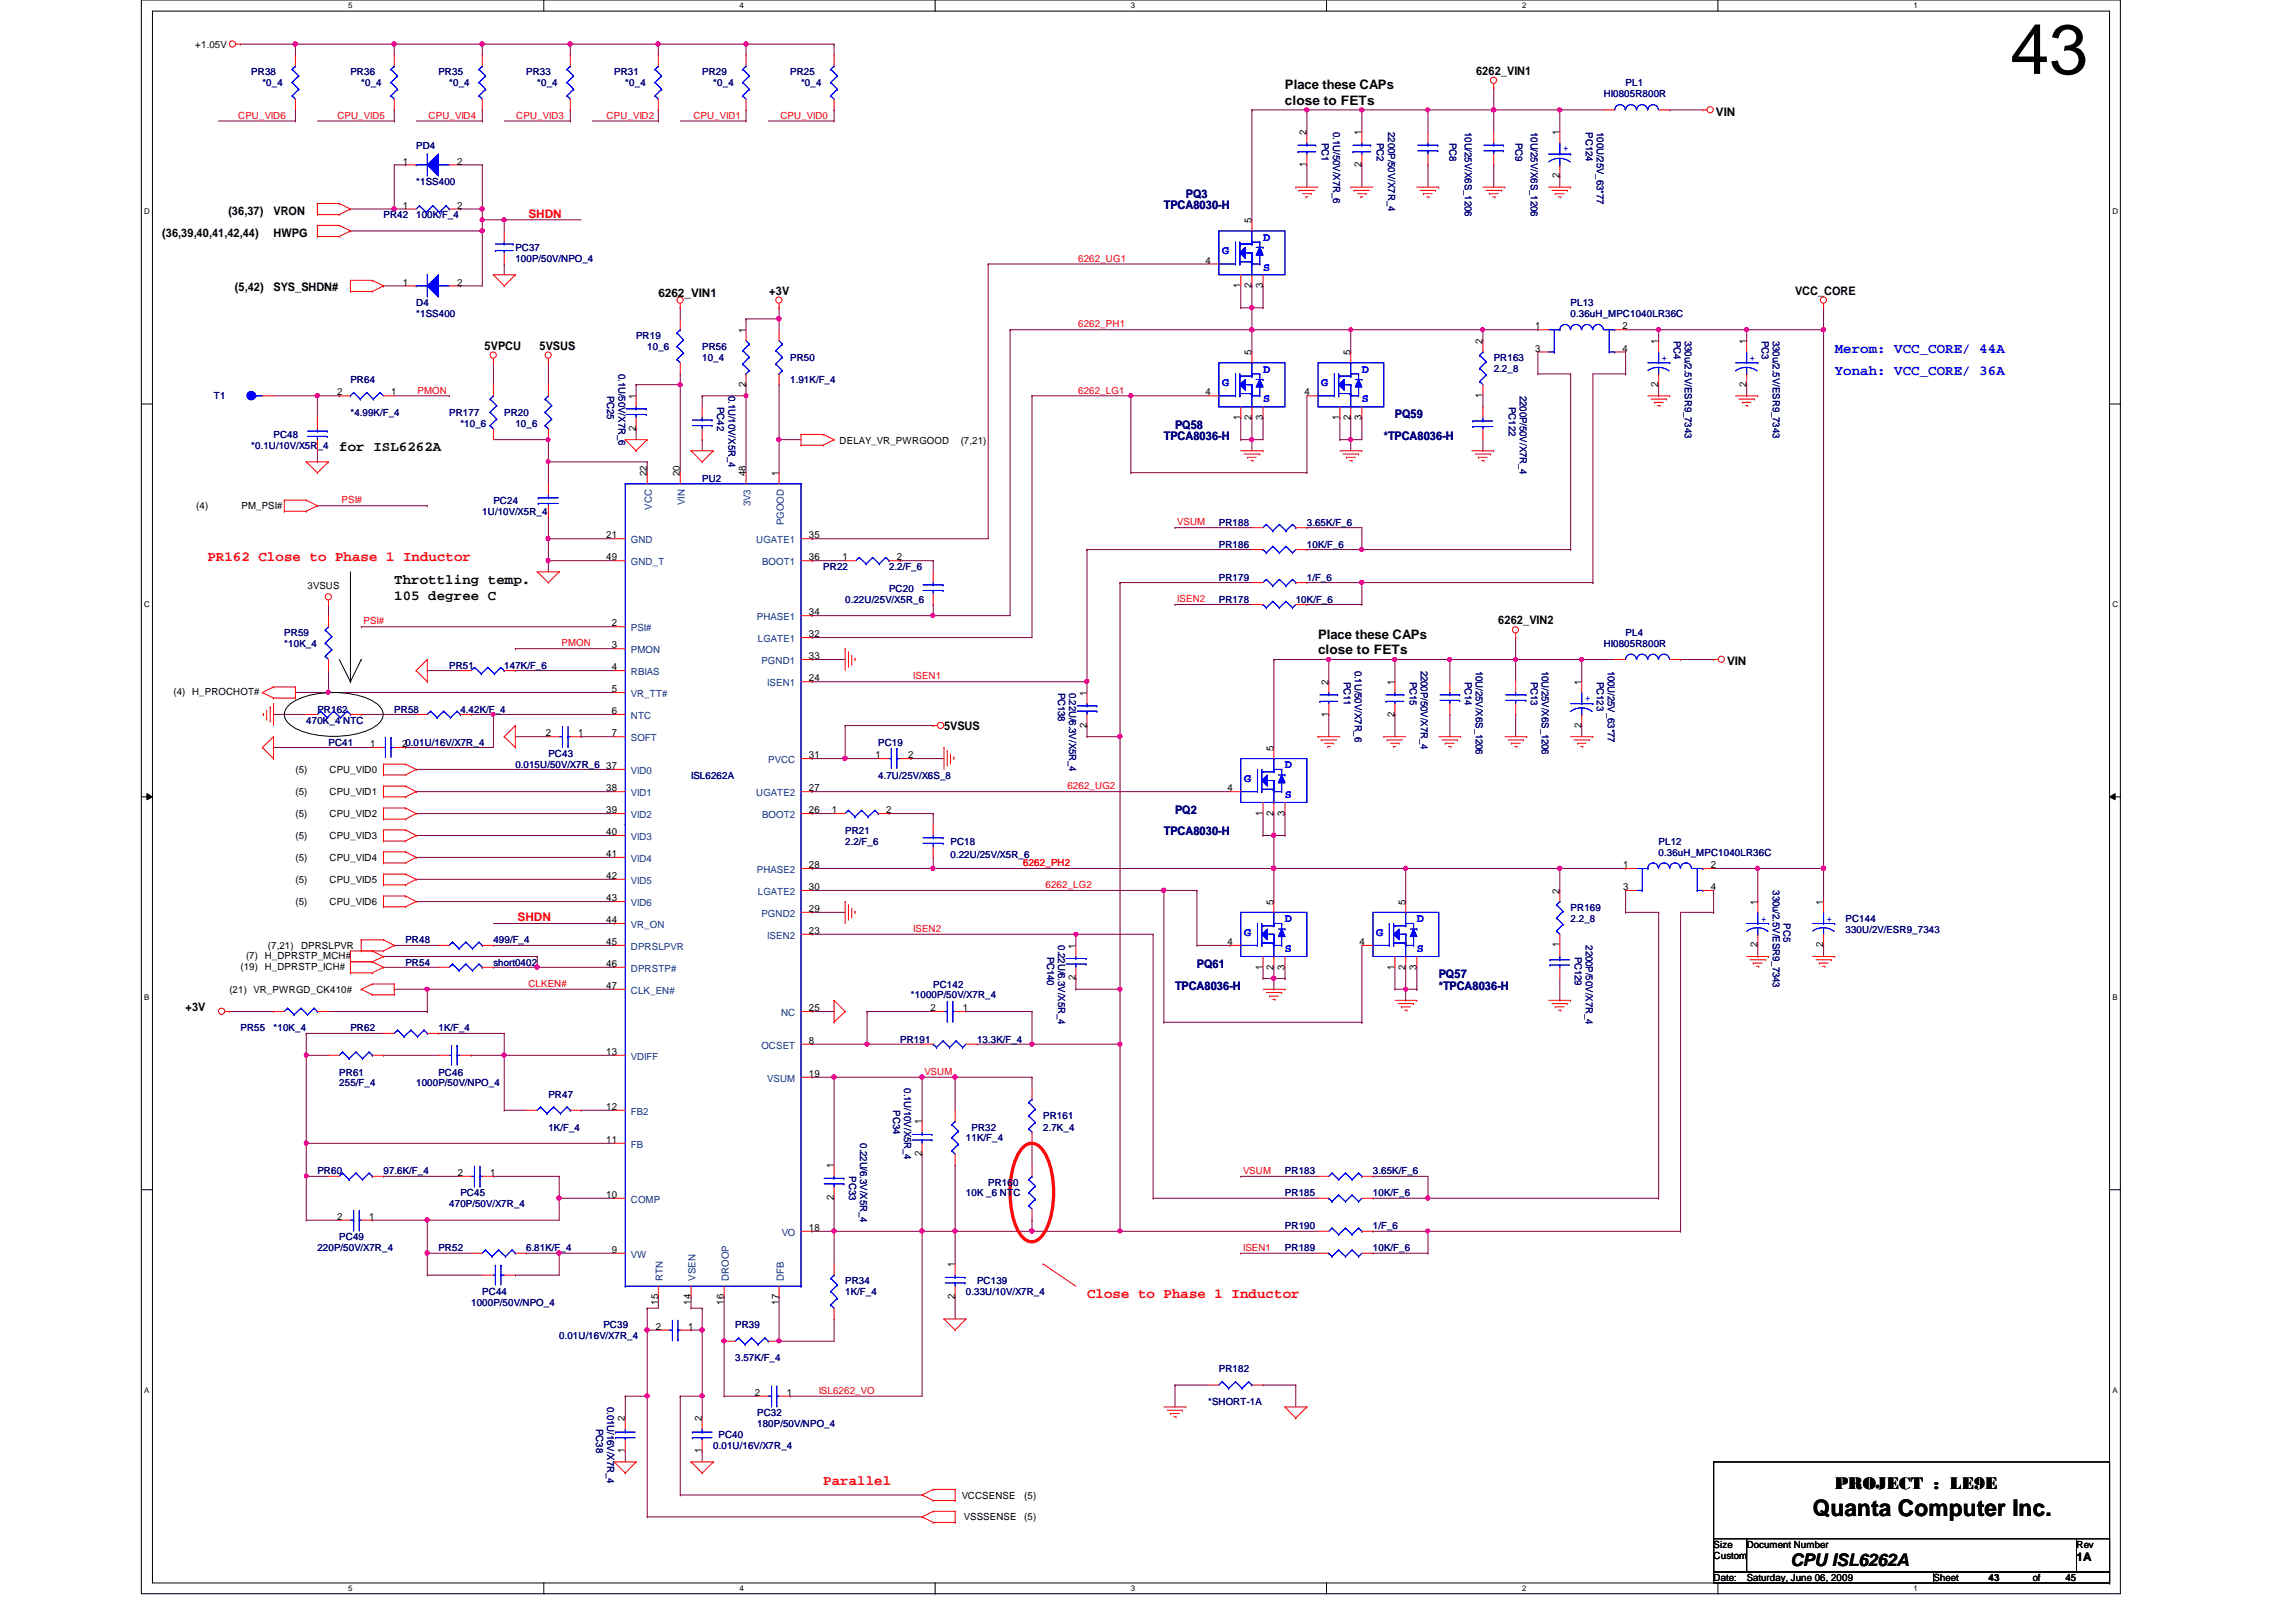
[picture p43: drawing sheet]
<svg xmlns="http://www.w3.org/2000/svg" width="297mm" height="210mm" viewBox="0 0 297 210" stroke-linecap="round" stroke-linejoin="round" font-family="sans-serif">
<defs><g id="words">
<text font-size="9.1" x="260.1" y="9.6">43</text>
<text font-size="3" x="234.5" y="196.2">Quanta Computer Inc.</text>
<g font-size="2.2">
<text x="237.4" y="192.7">PROJECT : LE9E</text>
<text x="231.6" y="202.6">CPU ISL6262A</text>
</g>
<g font-size="1.8" fill="#00f">
<text x="237.4" y="45.6">Merom: VCC_CORE/ 44A</text>
<text x="237.4" y="48.5">Yonah: VCC_CORE/ 36A</text>
</g>
<g font-size="1.8">
<text x="43.9" y="58.4">for ISL6262A</text>
<text x="51" y="75.5">Throttling temp.</text>
<text x="51" y="77.6">105 degree C</text>
</g>
<g font-size="1.8" fill="#f00">
<text x="26.8" y="72.6">PR162 Close to Phase 1 Inductor</text>
<text x="140.6" y="168">Close to Phase 1 Inductor</text>
<text x="106.5" y="192.2">Parallel</text>
</g>
<g font-size="1.7">
<text x="166.2" y="11.6">Place these CAPs</text>
<text x="166.2" y="13.5">close to FETs</text>
<text x="170.5" y="82.7">Place these CAPs</text>
<text x="170.5" y="84.7">close to FETs</text>
</g>
<g font-size="1.5">
<text x="191" y="9.7">6262_VIN1</text>
<text x="222" y="15">VIN</text>
<text x="29.5" y="27.8">(36,37)</text>
<text x="35.4" y="27.8">VRON</text>
<text x="21" y="30.6">(36,39,40,41,42,44)</text>
<text x="35.4" y="30.6">HWPG</text>
<text x="30.4" y="37.7">(5,42)</text>
<text x="35.4" y="37.7">SYS_SHDN#</text>
<text x="85.2" y="38.4">6262_VIN1</text>
<text x="99.5" y="38.1">+3V</text>
<text x="232.2" y="38.1">VCC_CORE</text>
<text x="62.7" y="45.3">5VPCU</text>
<text x="69.8" y="45.3">5VSUS</text>
<text x="193.8" y="80.8">6262_VIN2</text>
<text x="223.4" y="86.1">VIN</text>
<text x="122.1" y="94.5">5VSUS</text>
<text x="24" y="130.9">+3V</text>
<text x="268.6" y="202">1A</text>
</g>
<g font-size="1.5" fill="#f00">
<text x="68.4" y="28.2">SHDN</text>
<text x="67" y="119.2">SHDN</text>
</g>
<g font-size="1.5" fill="#000080">
<text x="150.6" y="27.1">TPCA8030-H</text>
<text x="153.4" y="25.7">PQ3</text>
<text x="150.6" y="56.9">TPCA8036-H</text>
<text x="152" y="55.5">PQ58</text>
<text x="179" y="56.9">*TPCA8036-H</text>
<text x="180.5" y="54.1">PQ59</text>
<text x="152" y="105.3">PQ2</text>
<text x="150.6" y="108.1">TPCA8030-H</text>
<text x="154.9" y="125.2">PQ61</text>
<text x="152" y="128.1">TPCA8036-H</text>
<text x="186.1" y="126.6">PQ57</text>
<text x="186.1" y="128.1">*TPCA8036-H</text>
</g>
<g font-size="1.5" fill="#00f">
<text x="158.1" y="32.9">G</text>
<text x="163.4" y="31.2">D</text>
<text x="163.4" y="35">S</text>
<text x="158.1" y="50">G</text>
<text x="163.4" y="48.2">D</text>
<text x="163.4" y="52.1">S</text>
<text x="170.9" y="50">G</text>
<text x="176.2" y="48.2">D</text>
<text x="176.2" y="52.1">S</text>
<text x="160.9" y="101.1">G</text>
<text x="166.2" y="99.4">D</text>
<text x="166.2" y="103.3">S</text>
<text x="166.2" y="119.3">D</text>
<text x="183.3" y="119.3">D</text>
<text x="160.9" y="121.1">G</text>
<text x="166.2" y="123.2">S</text>
<text x="178.1" y="121.1">G</text>
<text x="183.3" y="123.2">S</text>
</g>
<g font-size="1.3">
<text x="25.3" y="6.2">+1.05V</text>
<text x="169" y="17.5" transform="rotate(-90 169 17.5)">2</text>
<text x="176.1" y="17.5" transform="rotate(-90 176.1 17.5)">1</text>
<text x="201.8" y="17.5" transform="rotate(-90 201.8 17.5)">1</text>
<text x="52.1" y="21.3">1</text>
<text x="59.1" y="21.3">2</text>
<text x="169" y="21.6" transform="rotate(-90 169 21.6)">1</text>
<text x="176.1" y="21.6" transform="rotate(-90 176.1 21.6)">2</text>
<text x="201.8" y="23" transform="rotate(-90 201.8 23)">2</text>
<text x="52.1" y="27">1</text>
<text x="59.1" y="27">2</text>
<text x="161.9" y="28.9" transform="rotate(-90 161.9 28.9)">5</text>
<text x="156" y="34.1">4</text>
<text x="52.1" y="37">1</text>
<text x="59.1" y="37">2</text>
<text x="160.5" y="37.3" transform="rotate(-90 160.5 37.3)">1</text>
<text x="161.9" y="37.3" transform="rotate(-90 161.9 37.3)">2</text>
<text x="163.4" y="37.3" transform="rotate(-90 163.4 37.3)">3</text>
<text x="96.5" y="43.1" transform="rotate(-90 96.5 43.1)">1</text>
<text x="161.9" y="45.9" transform="rotate(-90 161.9 45.9)">5</text>
<text x="174.7" y="45.9" transform="rotate(-90 174.7 45.9)">5</text>
<text x="191.8" y="44.5" transform="rotate(-90 191.8 44.5)">2</text>
<text x="198.6" y="42.6">1</text>
<text x="198.6" y="45.5">3</text>
<text x="209.9" y="42.6">2</text>
<text x="209.9" y="45.5">4</text>
<text x="214.5" y="44.5" transform="rotate(-90 214.5 44.5)">1</text>
<text x="225.9" y="44.5" transform="rotate(-90 225.9 44.5)">1</text>
<text x="43.6" y="51.2">2</text>
<text x="50.6" y="51.2">1</text>
<text x="82.3" y="51.6" transform="rotate(-90 82.3 51.6)">1</text>
<text x="96.5" y="50.1" transform="rotate(-90 96.5 50.1)">2</text>
<text x="156" y="51.2">4</text>
<text x="168.8" y="51.2">4</text>
<text x="191.8" y="51.5" transform="rotate(-90 191.8 51.5)">1</text>
<text x="214.5" y="50.1" transform="rotate(-90 214.5 50.1)">2</text>
<text x="225.9" y="50.1" transform="rotate(-90 225.9 50.1)">2</text>
<text x="82.3" y="55.8" transform="rotate(-90 82.3 55.8)">2</text>
<text x="108.6" y="57.4">DELAY_VR_PWRGOOD</text>
<text x="124.3" y="57.4">(7,21)</text>
<text x="160.5" y="54.4" transform="rotate(-90 160.5 54.4)">1</text>
<text x="161.9" y="54.4" transform="rotate(-90 161.9 54.4)">2</text>
<text x="163.4" y="54.4" transform="rotate(-90 163.4 54.4)">3</text>
<text x="173.3" y="54.4" transform="rotate(-90 173.3 54.4)">1</text>
<text x="174.7" y="54.4" transform="rotate(-90 174.7 54.4)">2</text>
<text x="176.1" y="54.4" transform="rotate(-90 176.1 54.4)">3</text>
<text x="25.4" y="65.9">(4)</text>
<text x="31.2" y="65.9">PM_PSI#</text>
<text x="83.7" y="61.6" transform="rotate(-90 83.7 61.6)">22</text>
<text x="88" y="61.6" transform="rotate(-90 88 61.6)">20</text>
<text x="96.5" y="61.6" transform="rotate(-90 96.5 61.6)">48</text>
<text x="100.8" y="61.6" transform="rotate(-90 100.8 61.6)">1</text>
<text x="78.4" y="69.7">21</text>
<text x="104.6" y="69.7">35</text>
<text x="39.8" y="76.3">3VSUS</text>
<text x="78.4" y="72.5">49</text>
<text x="104.6" y="72.5">36</text>
<text x="109" y="72.5">1</text>
<text x="116" y="72.5">2</text>
<text x="79.2" y="81.1">2</text>
<text x="79.2" y="83.9">3</text>
<text x="104.6" y="79.6">34</text>
<text x="104.6" y="82.5">32</text>
<text x="22.4" y="90">(4) H_PROCHOT#</text>
<text x="79.2" y="89.6">5</text>
<text x="79.2" y="86.7">4</text>
<text x="104.6" y="88.2">24</text>
<text x="104.6" y="85.3">33</text>
<text x="171.9" y="88.6" transform="rotate(-90 171.9 88.6)">2</text>
<text x="180.4" y="88.6" transform="rotate(-90 180.4 88.6)">1</text>
<text x="204.6" y="88.6" transform="rotate(-90 204.6 88.6)">1</text>
<text x="70.6" y="95.3">2</text>
<text x="74.8" y="95.3">1</text>
<text x="79.2" y="92.4">6</text>
<text x="79.2" y="95.3">7</text>
<text x="140.6" y="94.1" transform="rotate(-90 140.6 94.1)">2</text>
<text x="140.6" y="90" transform="rotate(-90 140.6 90)">1</text>
<text x="171.9" y="92.8" transform="rotate(-90 171.9 92.8)">1</text>
<text x="180.4" y="92.8" transform="rotate(-90 180.4 92.8)">2</text>
<text x="204.6" y="94.1" transform="rotate(-90 204.6 94.1)">2</text>
<text x="38.2" y="100.1">(5)</text>
<text x="42.6" y="100.1">CPU_VID0</text>
<text x="47.9" y="96.7">1</text>
<text x="52" y="96.7">20.01U/16V/X7R_4</text>
<text x="78.4" y="99.5">37</text>
<text x="104.6" y="98.1">31</text>
<text x="113.3" y="98.1">1</text>
<text x="117.5" y="98.1">2</text>
<text x="164.8" y="97.2" transform="rotate(-90 164.8 97.2)">5</text>
<text x="38.2" y="102.9">(5)</text>
<text x="38.2" y="105.7">(5)</text>
<text x="42.6" y="102.9">CPU_VID1</text>
<text x="42.6" y="105.7">CPU_VID2</text>
<text x="78.4" y="105.2">39</text>
<text x="78.4" y="102.4">38</text>
<text x="104.6" y="102.4">27</text>
<text x="104.6" y="105.2">26</text>
<text x="107.6" y="105.2">1</text>
<text x="114.6" y="105.2">2</text>
<text x="158.8" y="102.4">4</text>
<text x="163.4" y="105.5" transform="rotate(-90 163.4 105.5)">1</text>
<text x="164.8" y="105.5" transform="rotate(-90 164.8 105.5)">2</text>
<text x="166.2" y="105.5" transform="rotate(-90 166.2 105.5)">3</text>
<text x="38.2" y="108.6">(5)</text>
<text x="38.2" y="111.4">(5)</text>
<text x="42.6" y="108.6">CPU_VID3</text>
<text x="42.6" y="111.4">CPU_VID4</text>
<text x="78.4" y="110.9">41</text>
<text x="78.4" y="108.1">40</text>
<text x="78.4" y="113.7">42</text>
<text x="104.6" y="112.4">28</text>
<text x="210" y="112.4">1</text>
<text x="221.3" y="112.4">2</text>
<text x="38.2" y="114.3">(5)</text>
<text x="38.2" y="117.1">(5)</text>
<text x="42.6" y="114.3">CPU_VID5</text>
<text x="42.6" y="117.1">CPU_VID6</text>
<text x="78.4" y="119.5">44</text>
<text x="78.4" y="116.6">43</text>
<text x="104.6" y="118">29</text>
<text x="104.6" y="115.2">30</text>
<text x="164.8" y="117.1" transform="rotate(-90 164.8 117.1)">5</text>
<text x="181.8" y="117.1" transform="rotate(-90 181.8 117.1)">5</text>
<text x="201.8" y="115.7" transform="rotate(-90 201.8 115.7)">2</text>
<text x="210" y="115.2">3</text>
<text x="221.3" y="115.2">4</text>
<text x="227.4" y="117.1" transform="rotate(-90 227.4 117.1)">1</text>
<text x="235.9" y="117.1" transform="rotate(-90 235.9 117.1)">1</text>
<text x="31.1" y="125.5">(19) H_DPRSTP_ICH#</text>
<text x="31.8" y="124.1">(7) H_DPRSTP_MCH#</text>
<text x="34.7" y="122.8">(7,21)</text>
<text x="38.9" y="122.8">DPRSLPVR</text>
<text x="78.4" y="125.1">46</text>
<text x="78.4" y="122.3">45</text>
<text x="104.6" y="120.9">23</text>
<text x="139.1" y="122.8" transform="rotate(-90 139.1 122.8)">1</text>
<text x="158.8" y="122.3">4</text>
<text x="163.4" y="125.5" transform="rotate(-90 163.4 125.5)">1</text>
<text x="164.8" y="125.5" transform="rotate(-90 164.8 125.5)">2</text>
<text x="166.2" y="125.5" transform="rotate(-90 166.2 125.5)">3</text>
<text x="175.9" y="122.3">4</text>
<text x="180.4" y="125.5" transform="rotate(-90 180.4 125.5)">1</text>
<text x="181.8" y="125.5" transform="rotate(-90 181.8 125.5)">2</text>
<text x="183.3" y="125.5" transform="rotate(-90 183.3 125.5)">3</text>
<text x="201.8" y="122.6" transform="rotate(-90 201.8 122.6)">1</text>
<text x="227.4" y="122.6" transform="rotate(-90 227.4 122.6)">2</text>
<text x="235.9" y="122.6" transform="rotate(-90 235.9 122.6)">2</text>
<text x="29.7" y="128.5">(21) VR_PWRGD_CK410#</text>
<text x="78.4" y="128">47</text>
<text x="104.6" y="130.9">25</text>
<text x="120.4" y="130.9">2</text>
<text x="124.6" y="130.9">1</text>
<text x="139.1" y="126.9" transform="rotate(-90 139.1 126.9)">2</text>
<text x="78.4" y="136.5">13</text>
<text x="104.6" y="135.1">8</text>
<text x="78.4" y="143.6">12</text>
<text x="104.6" y="139.4">19</text>
<text x="78.4" y="147.9">11</text>
<text x="119.2" y="149.6" transform="rotate(-90 119.2 149.6)">2</text>
<text x="119.2" y="145.5" transform="rotate(-90 119.2 145.5)">1</text>
<text x="59.2" y="152.2">2</text>
<text x="63.4" y="152.2">1</text>
<text x="78.4" y="155">10</text>
<text x="107.9" y="155.3" transform="rotate(-90 107.9 155.3)">2</text>
<text x="107.9" y="151.2" transform="rotate(-90 107.9 151.2)">1</text>
<text x="43.6" y="157.9">2</text>
<text x="47.7" y="157.9">1</text>
<text x="104.6" y="159.3">18</text>
<text x="79.2" y="162.1">9</text>
<text x="123.5" y="164" transform="rotate(-90 123.5 164)">1</text>
<text x="84.8" y="172.1">2</text>
<text x="85.1" y="168.8" transform="rotate(-90 85.1 168.8)">15</text>
<text x="89" y="172.1">1</text>
<text x="89.4" y="168.8" transform="rotate(-90 89.4 168.8)">14</text>
<text x="93.6" y="168.8" transform="rotate(-90 93.6 168.8)">16</text>
<text x="100.8" y="168.8" transform="rotate(-90 100.8 168.8)">17</text>
<text x="123.5" y="168.1" transform="rotate(-90 123.5 168.1)">2</text>
<text x="80.9" y="183.9" transform="rotate(-90 80.9 183.9)">2</text>
<text x="90.8" y="183.9" transform="rotate(-90 90.8 183.9)">2</text>
<text x="97.7" y="180.6">2</text>
<text x="101.8" y="180.6">1</text>
<text x="80.9" y="188" transform="rotate(-90 80.9 188)">1</text>
<text x="90.8" y="188" transform="rotate(-90 90.8 188)">1</text>
<text x="124.4" y="193.9">VCCSENSE</text>
<text x="124.7" y="196.8">VSSSENSE</text>
<text x="132.5" y="196.8">(5)</text>
<text x="132.5" y="193.9">(5)</text>
<text x="221.7" y="201.8">Custom</text>
<text x="221.7" y="200.3">Size</text>
<text x="226" y="200.3">Document Number</text>
<text x="268.6" y="200.3">Rev</text>
<text x="221.7" y="204.6">Date:</text>
<text x="226" y="204.6">Saturday, June 06, 2009</text>
<text x="250.1" y="204.6">Sheet</text>
<text x="257.3" y="204.6">43</text>
<text x="263" y="204.6">of</text>
<text x="267.2" y="204.6">45</text>
</g>
<g font-size="1.3" fill="#000080">
<text x="32.5" y="9.7">PR38</text>
<text x="33.9" y="11.2">*0_4</text>
<text x="45.3" y="9.7">PR36</text>
<text x="46.7" y="11.2">*0_4</text>
<text x="56.7" y="9.7">PR35</text>
<text x="58.1" y="11.2">*0_4</text>
<text x="68.1" y="9.7">PR33</text>
<text x="69.5" y="11.2">*0_4</text>
<text x="79.5" y="9.7">PR31</text>
<text x="80.9" y="11.2">*0_4</text>
<text x="90.8" y="9.7">PR29</text>
<text x="92.3" y="11.2">*0_4</text>
<text x="102.2" y="9.7">PR25</text>
<text x="103.6" y="11.2">*0_4</text>
<text x="210.3" y="11.2">PL1</text>
<text x="172.5" y="17.1" transform="rotate(90 172.5 17.1)">0.1U/50V/X7R_6</text>
<text x="179.6" y="17.1" transform="rotate(90 179.6 17.1)">2200P/50V/X7R_4</text>
<text x="189.5" y="17.1" transform="rotate(90 189.5 17.1)">10U/25V/X6S_1206</text>
<text x="198" y="17.1" transform="rotate(90 198 17.1)">10U/25V/X6S_1206</text>
<text x="205.1" y="17.1" transform="rotate(90 205.1 17.1)">PC124</text>
<text x="206.6" y="17.1" transform="rotate(90 206.6 17.1)">100U/25V_63*77</text>
<text x="207.5" y="12.6">HI0805R800R</text>
<text x="53.8" y="19.3">PD4</text>
<text x="53.8" y="24">*1SS400</text>
<text x="171" y="18.5" transform="rotate(90 171 18.5)">PC1</text>
<text x="178.1" y="18.5" transform="rotate(90 178.1 18.5)">PC2</text>
<text x="187.5" y="18.5" transform="rotate(90 187.5 18.5)">PC8</text>
<text x="196" y="18.5" transform="rotate(90 196 18.5)">PC9</text>
<text x="49.6" y="28.2">PR42</text>
<text x="53.8" y="28.2">100K/F_4</text>
<text x="66.7" y="32.5">PC37</text>
<text x="66.7" y="33.9">100P/50V/NPO_4</text>
<text x="53.8" y="39.6">D4</text>
<text x="53.8" y="41">*1SS400</text>
<text x="203.2" y="39.6">PL13</text>
<text x="203.2" y="41">0.36uH_MPC1040LR36C</text>
<text x="82.3" y="43.9">PR19</text>
<text x="83.7" y="45.3">10_6</text>
<text x="90.8" y="45.3">PR56</text>
<text x="90.8" y="46.7">10_4</text>
<text x="102.2" y="46.7">PR50</text>
<text x="193.2" y="46.7">PR163</text>
<text x="216.5" y="44.1" transform="rotate(90 216.5 44.1)">PC4</text>
<text x="218" y="44.1" transform="rotate(90 218 44.1)">330u/2.5V/ESR9_7343</text>
<text x="227.9" y="44.1" transform="rotate(90 227.9 44.1)">PC3</text>
<text x="229.4" y="44.1" transform="rotate(90 229.4 44.1)">330u/2.5V/ESR9_7343</text>
<text x="27.7" y="51.7">T1</text>
<text x="45.3" y="49.6">PR64</text>
<text x="45.3" y="53.8">*4.99K/F_4</text>
<text x="58.1" y="53.8">PR177</text>
<text x="65.2" y="53.8">PR20</text>
<text x="78.6" y="51.2" transform="rotate(90 78.6 51.2)">PC25</text>
<text x="80" y="48.4" transform="rotate(90 80 48.4)">0.1U/50V/X7R_6</text>
<text x="92.8" y="52.7" transform="rotate(90 92.8 52.7)">PC42</text>
<text x="94.2" y="51.2" transform="rotate(90 94.2 51.2)">0.1U/10V/X5R_4</text>
<text x="102.2" y="49.6">1.91K/F_4</text>
<text x="193.2" y="48.1">2.2_8</text>
<text x="195.2" y="52.7" transform="rotate(90 195.2 52.7)">PC122</text>
<text x="196.6" y="51.2" transform="rotate(90 196.6 51.2)">2200P/50V/X7R_4</text>
<text x="32.5" y="58.1">*0.1U/10V/X5R_4</text>
<text x="35.4" y="56.7">PC48</text>
<text x="59.6" y="55.2">*10_6</text>
<text x="66.7" y="55.2">10_6</text>
<text x="63.8" y="65.2">PC24</text>
<text x="90.8" y="62.4">PU2</text>
<text x="62.4" y="66.6">1U/10V/X5R_4</text>
<text x="157.7" y="70.9">PR186</text>
<text x="157.7" y="68.1">PR188</text>
<text x="169.1" y="70.9">10K/F_6</text>
<text x="169.1" y="68.1">3.65K/F_6</text>
<text x="106.5" y="73.7">PR22</text>
<text x="115" y="73.7">2.2/F_6</text>
<text x="115" y="76.6">PC20</text>
<text x="157.7" y="75.2">PR179</text>
<text x="169.1" y="75.2">1/F_6</text>
<text x="36.8" y="82.3">PR59</text>
<text x="36.8" y="83.7">*10K_4</text>
<text x="109.3" y="78">0.22U/25V/X5R_6</text>
<text x="157.7" y="78">PR178</text>
<text x="167.6" y="78">10K/F_6</text>
<text x="207.5" y="83.7">HI0805R800R</text>
<text x="210.3" y="82.3">PL4</text>
<text x="58.1" y="86.5">PR51</text>
<text x="65.2" y="86.5">147K/F_6</text>
<text x="136.9" y="89.6" transform="rotate(90 136.9 89.6)">PC138</text>
<text x="138.3" y="89.6" transform="rotate(90 138.3 89.6)">0.22U/6.3V/X5R_4</text>
<text x="173.9" y="88.2" transform="rotate(90 173.9 88.2)">PC11</text>
<text x="175.3" y="86.8" transform="rotate(90 175.3 86.8)">0.1U/50V/X7R_6</text>
<text x="182.4" y="88.2" transform="rotate(90 182.4 88.2)">PC15</text>
<text x="183.8" y="86.8" transform="rotate(90 183.8 86.8)">2200P/50V/X7R_4</text>
<text x="189.5" y="88.2" transform="rotate(90 189.5 88.2)">PC14</text>
<text x="190.9" y="86.8" transform="rotate(90 190.9 86.8)">10U/25V/X6S_1206</text>
<text x="198" y="88.2" transform="rotate(90 198 88.2)">PC13</text>
<text x="199.5" y="86.8" transform="rotate(90 199.5 86.8)">10U/25V/X6S_1206</text>
<text x="206.6" y="88.2" transform="rotate(90 206.6 88.2)">PC123</text>
<text x="208" y="86.8" transform="rotate(90 208 86.8)">100U/25V_63*77</text>
<text x="39.6" y="93.6">470K_4 NTC</text>
<text x="41.1" y="92.2">PR162</text>
<text x="51" y="92.2">PR58</text>
<text x="59.6" y="92.2">4.42K/F_4</text>
<text x="42.5" y="96.5">PC41</text>
<text x="66.7" y="99.4">0.015U/50V/X7R_6</text>
<text x="70.9" y="97.9">PC43</text>
<text x="89.4" y="100.8">ISL6262A</text>
<text x="113.6" y="96.5">PC19</text>
<text x="113.6" y="100.8">4.7U/25V/X6S_8</text>
<text x="109.3" y="107.9">PR21</text>
<text x="109.3" y="109.3">2.2/F_6</text>
<text x="123" y="109.3">PC18</text>
<text x="123" y="111">0.22U/25V/X5R_6</text>
<text x="214.6" y="109.3">PL12</text>
<text x="214.6" y="110.7">0.36uH_MPC1040LR36C</text>
<text x="203.2" y="117.9">PR169</text>
<text x="203.2" y="119.3">2.2_8</text>
<text x="229.4" y="115.2" transform="rotate(90 229.4 115.2)">330u/2.5V/ESR9_7343</text>
<text x="230.8" y="119.5" transform="rotate(90 230.8 119.5)">PC5</text>
<text x="238.8" y="119.3">PC144</text>
<text x="52.4" y="122.1">PR48</text>
<text x="52.4" y="125">PR54</text>
<text x="63.8" y="122.1">499/F_4</text>
<text x="63.8" y="125">short0402</text>
<text x="135.5" y="123.8" transform="rotate(90 135.5 123.8)">PC140</text>
<text x="136.9" y="122.3" transform="rotate(90 136.9 122.3)">0.22U/6.3V/X5R_4</text>
<text x="203.7" y="123.8" transform="rotate(90 203.7 123.8)">PC129</text>
<text x="205.1" y="122.3" transform="rotate(90 205.1 122.3)">2200P/50V/X7R_4</text>
<text x="238.8" y="120.7">330U/2V/ESR9_7343</text>
<text x="117.9" y="129.2">*1000P/50V/X7R_4</text>
<text x="120.7" y="127.8">PC142</text>
<text x="31.1" y="133.5">PR55</text>
<text x="35.4" y="133.5">*10K_4</text>
<text x="45.3" y="133.5">PR62</text>
<text x="56.7" y="133.5">1K/F_4</text>
<text x="116.5" y="134.9">PR191</text>
<text x="126.4" y="134.9">13.3K/F_4</text>
<text x="43.9" y="139.2">PR61</text>
<text x="43.9" y="140.6">255/F_4</text>
<text x="53.8" y="140.6">1000P/50V/NPO_4</text>
<text x="56.7" y="139.2">PC46</text>
<text x="70.9" y="142">PR47</text>
<text x="115.6" y="143.7" transform="rotate(90 115.6 143.7)">PC34</text>
<text x="117" y="140.8" transform="rotate(90 117 140.8)">0.1U/10V/X5R_4</text>
<text x="70.9" y="146.3">1K/F_4</text>
<text x="111.3" y="148" transform="rotate(90 111.3 148)">0.22U/6.3V/X5R_4</text>
<text x="125" y="147.7">11K/F_4</text>
<text x="125.7" y="146.3">PR32</text>
<text x="135" y="144.9">PR161</text>
<text x="135" y="146.3">2.7K_4</text>
<text x="41.1" y="152">PR60</text>
<text x="49.6" y="152">97.6K/F_4</text>
<text x="59.6" y="154.8">PC45</text>
<text x="109.9" y="152.2" transform="rotate(90 109.9 152.2)">PC33</text>
<text x="125" y="154.8">10K _6 NTC</text>
<text x="127.8" y="153.4">PR160</text>
<text x="166.2" y="154.8">PR185</text>
<text x="166.2" y="152">PR183</text>
<text x="177.6" y="154.8">10K/F_6</text>
<text x="177.6" y="152">3.65K/F_6</text>
<text x="41.1" y="161.9">220P/50V/X7R_4</text>
<text x="43.9" y="160.5">PC49</text>
<text x="56.7" y="161.9">PR52</text>
<text x="58.1" y="156.3">470P/50V/X7R_4</text>
<text x="68.1" y="161.9">6.81K/F_4</text>
<text x="166.2" y="161.9">PR189</text>
<text x="166.2" y="159.1">PR190</text>
<text x="177.6" y="161.9">10K/F_6</text>
<text x="177.6" y="159.1">1/F_6</text>
<text x="62.4" y="167.6">PC44</text>
<text x="109.3" y="166.2">PR34</text>
<text x="109.3" y="167.6">1K/F_4</text>
<text x="125" y="167.6">0.33U/10V/X7R_4</text>
<text x="126.4" y="166.2">PC139</text>
<text x="61" y="169">1000P/50V/NPO_4</text>
<text x="72.3" y="173.3">0.01U/16V/X7R_4</text>
<text x="78.1" y="171.9">PC39</text>
<text x="95.1" y="171.9">PR39</text>
<text x="95.1" y="176.1">3.57K/F_4</text>
<text x="157.7" y="177.6">PR182</text>
<text x="77.1" y="184.9" transform="rotate(90 77.1 184.9)">PC38</text>
<text x="78.6" y="182.1" transform="rotate(90 78.6 182.1)">0.01U/16V/X7R_4</text>
<text x="98" y="183.3">PC32</text>
<text x="98" y="184.7">180P/50V/NPO_4</text>
<text x="156.3" y="181.9">*SHORT-1A</text>
<text x="92.3" y="187.5">0.01U/16V/X7R_4</text>
<text x="93" y="186.1">PC40</text>
</g>
<g font-size="1.3" fill="#f00">
<text x="30.8" y="15.4">CPU_VID6</text>
<text x="43.6" y="15.4">CPU_VID5</text>
<text x="55.5" y="15.4">CPU_VID4</text>
<text x="66.8" y="15.4">CPU_VID3</text>
<text x="78.5" y="15.4">CPU_VID2</text>
<text x="89.7" y="15.4">CPU_VID1</text>
<text x="101" y="15.4">CPU_VID0</text>
<text x="139.5" y="33.9">6262_UG1</text>
<text x="139.5" y="42.4">6262_PH1</text>
<text x="54" y="50.9">PMON</text>
<text x="139.5" y="50.9">6262_LG1</text>
<text x="44.2" y="65.2">PSI#</text>
<text x="152.3" y="68">VSUM</text>
<text x="152.3" y="77.9">ISEN2</text>
<text x="47" y="80.8">PSI#</text>
<text x="72.6" y="83.7">PMON</text>
<text x="118.1" y="87.9">ISEN1</text>
<text x="138.1" y="102.2">6262_UG2</text>
<text x="132.4" y="112.1">6262_PH2</text>
<text x="135.3" y="114.9">6262_LG2</text>
<text x="118.1" y="120.6">ISEN2</text>
<text x="68.4" y="127.7">CLKEN#</text>
<text x="119.6" y="139.1">VSUM</text>
<text x="160.8" y="151.9">VSUM</text>
<text x="160.8" y="161.9">ISEN1</text>
<text x="105.9" y="180.4">ISL6262_VO</text>
</g>
<g font-size="1.3" fill="#00f">
<text x="202.2" y="19.6">+</text>
<text x="215" y="46.7">+</text>
<text x="226.4" y="46.7">+</text>
<text x="205.1" y="90.7">+</text>
<text x="227.8" y="119.3">+</text>
<text x="236.3" y="119.3">+</text>
</g>
<g font-size="1.3" fill="#004080">
<text x="84.3" y="66" transform="rotate(-90 84.3 66)">VCC</text>
<text x="88.6" y="65.4" transform="rotate(-90 88.6 65.4)">VIN</text>
<text x="97.1" y="65.5" transform="rotate(-90 97.1 65.5)">3V3</text>
<text x="81.6" y="70.3">GND</text>
<text x="97.8" y="70.3">UGATE1</text>
<text x="101.4" y="68" transform="rotate(-90 101.4 68)">PGOOD</text>
<text x="81.6" y="73.2">GND_T</text>
<text x="98.6" y="73.2">BOOT1</text>
<text x="81.6" y="81.7">PSI#</text>
<text x="97.9" y="80.3">PHASE1</text>
<text x="98" y="83.1">LGATE1</text>
<text x="81.6" y="87.4">RBIAS</text>
<text x="81.6" y="84.5">PMON</text>
<text x="98.5" y="85.9">PGND1</text>
<text x="99.3" y="88.8">ISEN1</text>
<text x="81.6" y="93">NTC</text>
<text x="81.6" y="95.9">SOFT</text>
<text x="81.6" y="90.2">VR_TT#</text>
<text x="81.6" y="100.2">VID0</text>
<text x="99.4" y="98.8">PVCC</text>
<text x="81.6" y="105.9">VID2</text>
<text x="81.6" y="103">VID1</text>
<text x="97.8" y="103">UGATE2</text>
<text x="98.6" y="105.9">BOOT2</text>
<text x="81.6" y="111.5">VID4</text>
<text x="81.6" y="108.7">VID3</text>
<text x="97.9" y="113">PHASE2</text>
<text x="81.6" y="114.4">VID5</text>
<text x="81.6" y="117.3">VID6</text>
<text x="98" y="115.8">LGATE2</text>
<text x="98.5" y="118.7">PGND2</text>
<text x="81.6" y="120.1">VR_ON</text>
<text x="81.6" y="125.8">DPRSTP#</text>
<text x="81.6" y="122.9">DPRSLPVR</text>
<text x="99.3" y="121.5">ISEN2</text>
<text x="81.6" y="128.6">CLK_EN#</text>
<text x="101" y="131.5">NC</text>
<text x="81.6" y="137.2">VDIFF</text>
<text x="98.5" y="135.7">OCSET</text>
<text x="99.3" y="140">VSUM</text>
<text x="81.6" y="148.5">FB</text>
<text x="81.6" y="144.3">FB2</text>
<text x="81.6" y="155.7">COMP</text>
<text x="101.1" y="159.9">VO</text>
<text x="81.6" y="162.8">VW</text>
<text x="85.8" y="165.7" transform="rotate(-90 85.8 165.7)">RTN</text>
<text x="90" y="165.7" transform="rotate(-90 90 165.7)">VSEN</text>
<text x="94.3" y="165.7" transform="rotate(-90 94.3 165.7)">DROOP</text>
<text x="101.4" y="165.7" transform="rotate(-90 101.4 165.7)">DFB</text>
</g>
<g font-size="1">
<text x="45" y="1.1">5</text>
<text x="95.7" y="1.1">4</text>
<text x="146.3" y="1.1">3</text>
<text x="196.9" y="1.1">2</text>
<text x="247.6" y="1.1">1</text>
<text x="18.7" y="27.7">D</text>
<text x="273.3" y="27.7">D</text>
<text x="18.7" y="78.6">C</text>
<text x="273.3" y="78.6">C</text>
<text x="18.7" y="129.4">B</text>
<text x="273.3" y="129.4">B</text>
<text x="18.7" y="180.3">A</text>
<text x="273.3" y="180.3">A</text>
<text x="45" y="205.9">5</text>
<text x="95.7" y="205.9">4</text>
<text x="146.3" y="205.9">3</text>
<text x="196.9" y="205.9">2</text>
<text x="247.6" y="205.9">1</text>
</g>
</g></defs>
<path d="M18.3 0h256v206.2h-256zM19.7 1.4h253.2v203.5h-253.2z" fill="none" stroke="#000" stroke-width=".13"/>
<g fill="#fff">
<path d="M45 .2h.6v1.1h-.6z"/>
<path d="M45 205h.6v1.2h-.6z"/>
</g>
<path d="M70.4 0v1.4M70.4 204.9v1.4" fill="none" stroke="#000" stroke-width=".13"/>
<g fill="#fff">
<path d="M95.7 .2h.5v1.1h-.5z"/>
<path d="M95.7 205h.5v1.2h-.5z"/>
</g>
<path d="M121 0v1.4M121 204.9v1.4" fill="none" stroke="#000" stroke-width=".13"/>
<g fill="#fff">
<path d="M146.3 .2h.6v1.1h-.6z"/>
<path d="M146.3 205h.6v1.2h-.6z"/>
</g>
<path d="M171.6 0v1.4M171.6 204.9v1.4" fill="none" stroke="#000" stroke-width=".13"/>
<g fill="#fff">
<path d="M196.9 .2h.6v1.1h-.6z"/>
<path d="M196.9 205h.6v1.2h-.6z"/>
</g>
<path d="M222.2 0v1.4M222.2 204.9v1.4" fill="none" stroke="#000" stroke-width=".13"/>
<g fill="#fff">
<path d="M247.6 .2h.5v1.1h-.5z"/>
<path d="M247.6 205h.5v1.2h-.5z"/>
<path d="M18.7 26.8h.7v1.2h-.7z"/>
<path d="M273.3 26.8h.7v1.2h-.7z"/>
<path d="M18.7 77.7h.7v1.1h-.7z"/>
<path d="M273.3 77.7h.7v1.1h-.7z"/>
</g>
<path d="M18.3 52.3h1.4M272.9 52.3h1.5" fill="none" stroke="#000" stroke-width=".13"/>
<g fill="#fff">
<path d="M18.7 128.5h.6v1.2h-.6z"/>
<path d="M273.3 128.5h.7v1.2h-.7z"/>
</g>
<path d="M18.3 103.1h1.4M19 102.7l.7 .4-.7 .4zM272.9 103.1l.7-.4v.8zM272.9 103.1h1.5" fill="none" stroke="#000" stroke-width=".13"/>
<path d="M19 102.7l.7 .4-.7 .4zM272.9 103.1l.7-.4v.8z" fill="#000"/>
<g fill="#fff">
<path d="M18.7 179.4h.6v1.1h-.6z"/>
<path d="M273.3 179.4h.6v1.1h-.6z"/>
</g>
<path d="M18.3 154h1.4M272.9 154h1.5" fill="none" stroke="#000" stroke-width=".13"/>
<g fill="none" stroke="#800040" stroke-width=".13">
<path d="M210.3 118.1h.1M210.3 115.2v2.9M210.3 118.1h4.3M214.6 118.1h.1M61 136.6h.1M65.2 133.7h.1M65.2 133.7v2.9h-4.2M126.4 135.1h.1M126.4 135.1h7.1M72.3 152.2h.1M72.3 152.2v2.9M105.1 159.3h.1"/>
<path d="M107.9 155.1h.1M107.9 155.1v4.2h-2.8M90.8 172.1h.1M90.8 172.1v8.6"/>
</g>
<circle cx="90.8" cy="172.1" r=".29" fill="#f0f"/>
<circle cx="90.8" cy="172.1" r=".29" fill="none" stroke="#f0f" stroke-width=".13"/>
<path d="M83.7 172.1h.1M83.7 172.1v8.6" fill="none" stroke="#800040" stroke-width=".13"/>
<circle cx="83.7" cy="172.1" r=".29" fill="#f0f"/>
<circle cx="83.7" cy="172.1" r=".29" fill="none" stroke="#f0f" stroke-width=".13"/>
<path d="M70.9 69.7h.1M70.9 69.7v2.9" fill="none" stroke="#800040" stroke-width=".13"/>
<circle cx="70.9" cy="69.7" r=".27" fill="#f0f"/>
<circle cx="70.9" cy="69.7" r=".27" fill="none" stroke="#f0f" stroke-width=".13"/>
<path d="M184.7 155.1h.1M184.7 155.1h29.9M90.8 169.3h.1M90.8 169.3v2.8" fill="none" stroke="#800040" stroke-width=".13"/>
<circle cx="184.7" cy="155" r=".27" fill="#f0f"/>
<circle cx="184.7" cy="155" r=".27" fill="none" stroke="#f0f" stroke-width=".13"/>
<path d="M169.1 71.1h.1M169.1 71.1h7.1M105.1 120.9h.1M105.1 120.9h34.1" fill="none" stroke="#800040" stroke-width=".13"/>
<circle cx="176.2" cy="71.1" r=".27" fill="#f0f"/>
<circle cx="176.2" cy="71.1" r=".27" fill="none" stroke="#f0f" stroke-width=".13"/>
<path d="M119.3 139.4h.1M119.3 139.4h4.3" fill="none" stroke="#800040" stroke-width=".13"/>
<circle cx="119.3" cy="139.4" r=".29" fill="#f0f"/>
<circle cx="119.3" cy="139.4" r=".29" fill="none" stroke="#f0f" stroke-width=".13"/>
<path d="M120.7 112.4h44.1M164.8 112.4h.1" fill="none" stroke="#800040" stroke-width=".13"/>
<circle cx="164.8" cy="112.4" r=".29" fill="#f0f"/>
<circle cx="164.8" cy="112.4" r=".29" fill="none" stroke="#f0f" stroke-width=".13"/>
<path d="M206.1 48.4h4.2M210.3 48.4h.1M210.3 45.6v2.8M140.6 71.1h.1M140.6 71.1v17.1M105.1 135.1h.1M105.1 135.1h7.1M39.6 148h.1M39.6 148v4.2" fill="none" stroke="#800040" stroke-width=".13"/>
<circle cx="39.6" cy="147.9" r=".27" fill="#f0f"/>
<circle cx="39.6" cy="147.9" r=".27" fill="none" stroke="#f0f" stroke-width=".13"/>
<g fill="none" stroke="#800040" stroke-width=".13">
<path d="M201.8 14.2h.1M201.8 14.2h5.7M216 14.2h.1M216 14.2h4.3M88 39.8h.1M88 39.8v1.5M100.8 39.8h.1M100.8 39.8v1.5M201.8 22.8h.1M201.8 22.8v1.4M70.9 46.9h.1M70.9 46.9v2.9"/>
<path d="M83.7 59.8h.1M83.7 59.8v1.4M100.8 49.8h.1M100.8 49.8v7.1M191.9 44.1h.1M191.9 58.3h.1M191.9 56.9v1.4M199 42.7h.1M199 42.7h-7.1v1.4M203.2 48.4v22.7M206.1 48.4v27M214.6 51.2h.1"/>
<path d="M214.6 49.8v1.4M70.9 66.9h.1M70.9 66.9v2.8M203.2 71.1h.1M206.1 75.4h.1M63.8 92.5h.1M63.8 92.5h15.7M105.1 98.2h.1M105.1 98.2h4.2M89.4 172.1h.1M89.4 172.1h1.4"/>
</g>
<circle cx="63.8" cy="92.5" r=".26" fill="#f0f"/>
<circle cx="63.8" cy="92.5" r=".26" fill="none" stroke="#f0f" stroke-width=".13"/>
<g fill="none" stroke="#800040" stroke-width=".13">
<path d="M193.2 11.4h.1M193.2 11.4v2.8M82.3 49.8h.1M82.3 49.8v1.4M35.4 96.7h.1M35.4 96.7h12.8M52.4 96.7h.1M63.8 92.5h.1M63.8 92.5v4.2h-11.4M140.6 88.2h.1M140.6 93.9h.1M140.6 88.2v1.4"/>
<path d="M140.6 93.9v1.4M139.2 120.9h.1M139.2 120.9h10"/>
</g>
<circle cx="139.2" cy="120.9" r=".26" fill="#f0f"/>
<circle cx="139.2" cy="120.9" r=".26" fill="none" stroke="#f0f" stroke-width=".13"/>
<g fill="none" stroke="#800040" stroke-width=".13">
<path d="M46.7 81.1h.1M46.7 81.1h32.8M53.8 99.6h.1M53.8 99.6h25.7M66.7 95.3h.1M66.7 95.3h4.2M75.2 95.3h.1M75.2 95.3h4.3M53.8 102.4h.1M53.8 105.3h.1M53.8 102.4h25.7M53.8 105.3h25.7"/>
<path d="M63.8 119.5h15.7M79.5 119.5h.1M217.4 118.1v41.2M49.6 125.2h.1M49.6 125.2h7.1M51 122.3h.1M51 122.3h5.7M123.6 139.4h.1M123.6 139.4v4.3M123.6 139.4h9.9M139.2 120.9h.1M139.2 126.6h.1"/>
<path d="M139.2 120.9v1.4M139.2 126.6v1.4M217.4 159.3h.1M83.7 172.1h.1M83.7 172.1h1.5M83.7 180.7h.1M83.7 180.7v15.6"/>
</g>
<circle cx="123.5" cy="139.4" r=".29" fill="#f0f"/>
<circle cx="123.5" cy="139.4" r=".29" fill="none" stroke="#f0f" stroke-width=".13"/>
<path d="M107.9 139.4h.1M107.9 139.4v11.4M107.9 139.4h11.4" fill="none" stroke="#800040" stroke-width=".13"/>
<circle cx="107.9" cy="139.4" r=".29" fill="#f0f"/>
<circle cx="107.9" cy="139.4" r=".29" fill="none" stroke="#f0f" stroke-width=".13"/>
<path d="M107.9 159.3h.1M107.9 159.3v4.3" fill="none" stroke="#800040" stroke-width=".13"/>
<circle cx="107.9" cy="159.3" r=".27" fill="#f0f"/>
<circle cx="107.9" cy="159.3" r=".27" fill="none" stroke="#f0f" stroke-width=".13"/>
<g fill="none" stroke="#800040" stroke-width=".13">
<path d="M38.2 89.6h.1M38.2 89.6h4.3M55.3 86.8h.1M55.3 86.8h4.3M66.7 86.8h.1M66.7 86.8h12.8M112.2 130.9h.1M112.2 135.1h.1M112.2 130.9v4.2M112.2 135.1h7.1M123.6 159.3h.1M123.6 159.3v4.3"/>
<path d="M123.6 167.9h.1M123.6 167.9v2.8"/>
</g>
<circle cx="112.2" cy="135.1" r=".27" fill="#f0f"/>
<circle cx="112.2" cy="135.1" r=".27" fill="none" stroke="#f0f" stroke-width=".13"/>
<path d="M70.9 59.8h.1M70.9 59.8h12.8M112.2 130.9h.1M112.2 130.9h8.5" fill="none" stroke="#800040" stroke-width=".13"/>
<circle cx="70.9" cy="59.7" r=".26" fill="#f0f"/>
<circle cx="70.9" cy="59.7" r=".26" fill="none" stroke="#f0f" stroke-width=".13"/>
<path d="M140.6 71.1h.1M140.6 71.1h21.4M152 68.3h.1M152 68.3h10M169.1 68.3h.1M169.1 68.3h7.1M176.2 75.4h29.9M206.1 75.4h.1M61 92.5h.1M61 92.5h2.8M180.5 85.3h.1M180.5 85.3h7.1" fill="none" stroke="#800040" stroke-width=".13"/>
<circle cx="180.4" cy="85.3" r=".27" fill="#f0f"/>
<circle cx="180.4" cy="85.3" r=".27" fill="none" stroke="#f0f" stroke-width=".13"/>
<path d="M100.8 41.3h.1M100.8 41.3v1.4M160.5 162.2h.1M160.5 162.2h10" fill="none" stroke="#800040" stroke-width=".13"/>
<circle cx="100.8" cy="41.2" r=".29" fill="#f0f"/>
<circle cx="100.8" cy="41.2" r=".29" fill="none" stroke="#f0f" stroke-width=".13"/>
<path d="M162 14.2h.1M162 14.2v14.2M193.2 14.2h.1M193.2 14.2v2.9M105.1 115.2h45.5M150.6 115.2h.1" fill="none" stroke="#800040" stroke-width=".13"/>
<circle cx="150.5" cy="115.2" r=".29" fill="#f0f"/>
<circle cx="150.5" cy="115.2" r=".29" fill="none" stroke="#f0f" stroke-width=".13"/>
<path d="M184.7 14.2h.1M184.7 14.2h8.5M152 78.2h.1M152 78.2h10" fill="none" stroke="#800040" stroke-width=".13"/>
<circle cx="193.2" cy="14.2" r=".27" fill="#f0f"/>
<circle cx="193.2" cy="14.2" r=".27" fill="none" stroke="#f0f" stroke-width=".13"/>
<circle cx="184.7" cy="14.2" r=".26" fill="#f0f"/>
<circle cx="184.7" cy="14.2" r=".26" fill="none" stroke="#f0f" stroke-width=".13"/>
<path d="M201.8 14.2h.1M201.8 14.2v2.9" fill="none" stroke="#800040" stroke-width=".13"/>
<circle cx="201.8" cy="14.2" r=".27" fill="#f0f"/>
<circle cx="201.8" cy="14.2" r=".27" fill="none" stroke="#f0f" stroke-width=".13"/>
<path d="M193.2 14.2h.1M193.2 14.2h8.6" fill="none" stroke="#800040" stroke-width=".13"/>
<circle cx="193.2" cy="14.2" r=".27" fill="#f0f"/>
<circle cx="193.2" cy="14.2" r=".27" fill="none" stroke="#f0f" stroke-width=".13"/>
<path d="M55.3 128h.1M55.3 128h24.2" fill="none" stroke="#800040" stroke-width=".13"/>
<circle cx="55.3" cy="128" r=".27" fill="#f0f"/>
<circle cx="55.3" cy="128" r=".27" fill="none" stroke="#f0f" stroke-width=".13"/>
<g fill="none" stroke="#800040" stroke-width=".13">
<path d="M127.8 34.2h.1M127.8 34.2h28.5M176.2 71.1h27M203.2 71.1h.1M42.5 86.8h.1M42.5 86.8v2.8M66.7 83.9h.1M66.7 83.9h12.8M133.5 139.4h.1M133.5 135.1h.1M133.5 139.4v1.4M133.5 135.1h11.4"/>
<path d="M133.5 148h.1M133.5 148v2.8M93.7 167.9h.1M93.7 167.9v5.7"/>
</g>
<circle cx="133.5" cy="135.1" r=".27" fill="#f0f"/>
<circle cx="133.5" cy="135.1" r=".27" fill="none" stroke="#f0f" stroke-width=".13"/>
<path d="M105.1 102.4h.1M105.1 102.4h54M133.5 157.9h.1M133.5 157.9v1.4M100.8 173.6h.1M100.8 173.6h7.1" fill="none" stroke="#800040" stroke-width=".13"/>
<circle cx="100.8" cy="173.5" r=".27" fill="#f0f"/>
<circle cx="100.8" cy="173.5" r=".27" fill="none" stroke="#f0f" stroke-width=".13"/>
<path d="M119.3 159.3h.1M119.3 159.3v21.4h-17.1M123.6 150.8h.1M123.6 150.8v8.5M107.9 170.7h.1M107.9 170.7v2.9M93.7 180.7h.1M93.7 180.7h4.3M102.2 180.7h.1" fill="none" stroke="#800040" stroke-width=".13"/>
<circle cx="119.3" cy="159.3" r=".27" fill="#f0f"/>
<circle cx="119.3" cy="159.3" r=".27" fill="none" stroke="#f0f" stroke-width=".13"/>
<g fill="none" stroke="#800040" stroke-width=".13">
<path d="M96.5 41.3h.1M96.5 41.3v1.4M163.4 54.1h.1M163.4 54.1v2.8M214.6 44.1h.1M214.6 42.7v1.4M226 51.2h.1M226 44.1h.1M226 42.7v1.4M226 49.8v1.4M140.6 95.3h.1M140.6 95.3h4.3"/>
<path d="M164.8 85.3h.1M164.8 85.3v11.4M53.8 108.1h.1M53.8 111h.1M53.8 116.7h.1M53.8 113.8h.1M53.8 108.1h25.7M53.8 111h25.7M53.8 116.7h25.7M53.8 113.8h25.7M105.1 105.3h.1M105.1 105.3h2.8"/>
<path d="M115 105.3h.1M115 105.3h5.7M69.5 125.2h.1M69.5 125.2h10M119.3 139.4h.1M119.3 139.4v5.7M164.8 126.6h.1M164.8 125.2v1.4"/>
</g>
<circle cx="69.5" cy="125.2" r=".29" fill="#f0f"/>
<circle cx="69.5" cy="125.2" r=".29" fill="none" stroke="#f0f" stroke-width=".13"/>
<g fill="none" stroke="#800040" stroke-width=".13">
<path d="M184.7 21.3h.1M184.7 21.3v2.9M193.2 21.3h.1M193.2 21.3v2.9M120.7 78.2h.1M120.7 78.2v1.5M144.9 75.4h.1M144.9 75.4h17.1M144.9 75.4v19.9M120.7 105.3h.1M120.7 105.3v1.4M63.8 122.3h.1"/>
<path d="M63.8 122.3h15.7M144.9 135.1h.1M144.9 135.1v24.2M160.5 152.2h.1M160.5 152.2h10M85.2 167.9h.1M85.2 167.9v1.4"/>
</g>
<circle cx="144.9" cy="159.3" r=".27" fill="#f0f"/>
<circle cx="144.9" cy="159.3" r=".27" fill="none" stroke="#f0f" stroke-width=".13"/>
<circle cx="144.9" cy="135.1" r=".27" fill="#f0f"/>
<circle cx="144.9" cy="135.1" r=".27" fill="none" stroke="#f0f" stroke-width=".13"/>
<path d="M162 39.8h.1M162 39.8v2.9M105.1 72.6h.1M105.1 72.6h4.2M120.7 72.6h.1M120.7 72.6v1.4M149.2 155.1h.1M149.2 155.1h21.3" fill="none" stroke="#800040" stroke-width=".13"/>
<circle cx="161.9" cy="39.8" r=".29" fill="#f0f"/>
<circle cx="161.9" cy="39.8" r=".29" fill="none" stroke="#f0f" stroke-width=".13"/>
<path d="M88 49.8h.1M88 49.8v11.4" fill="none" stroke="#800040" stroke-width=".13"/>
<circle cx="88" cy="49.8" r=".27" fill="#f0f"/>
<circle cx="88" cy="49.8" r=".27" fill="none" stroke="#f0f" stroke-width=".13"/>
<path d="M144.9 95.3h.1M144.9 95.3v32.7M100.8 167.9h.1M100.8 167.9v5.7" fill="none" stroke="#800040" stroke-width=".13"/>
<circle cx="144.9" cy="128" r=".27" fill="#f0f"/>
<circle cx="144.9" cy="128" r=".27" fill="none" stroke="#f0f" stroke-width=".13"/>
<circle cx="144.9" cy="95.3" r=".27" fill="#f0f"/>
<circle cx="144.9" cy="95.3" r=".27" fill="none" stroke="#f0f" stroke-width=".13"/>
<path d="M117.9 98.2h.1M117.9 98.2h4.2M133.5 159.3h.1M133.5 159.3h11.4M83.7 169.3h.1M83.7 169.3v2.8" fill="none" stroke="#800040" stroke-width=".13"/>
<circle cx="133.5" cy="159.3" r=".27" fill="#f0f"/>
<circle cx="133.5" cy="159.3" r=".27" fill="none" stroke="#f0f" stroke-width=".13"/>
<path d="M139.2 128h.1M139.2 128h5.7M144.9 159.3h.1M144.9 159.3h25.6M177.6 152.2h.1M177.6 152.2h7.1M80.9 187.8h.1M80.9 180.7h.1M80.9 187.8v1.4M80.9 180.7h2.8M90.8 187.8h.1M90.8 187.8v1.4" fill="none" stroke="#800040" stroke-width=".13"/>
<circle cx="83.7" cy="180.6" r=".27" fill="#f0f"/>
<circle cx="83.7" cy="180.6" r=".27" fill="none" stroke="#f0f" stroke-width=".13"/>
<path d="M80.9 180.7h.1M80.9 180.7v2.8M88 180.7h.1M88 180.7h2.8M88 180.7v12.8M90.8 180.7h.1M90.8 180.7v2.8" fill="none" stroke="#800040" stroke-width=".13"/>
<circle cx="90.8" cy="180.6" r=".27" fill="#f0f"/>
<circle cx="90.8" cy="180.6" r=".27" fill="none" stroke="#f0f" stroke-width=".13"/>
<path d="M105.1 139.4h.1M105.1 139.4h2.8M144.9 128h.1M144.9 128v7.1M93.7 173.6h.1M93.7 173.6v7.1" fill="none" stroke="#800040" stroke-width=".13"/>
<circle cx="93.7" cy="173.5" r=".27" fill="#f0f"/>
<circle cx="93.7" cy="173.5" r=".27" fill="none" stroke="#f0f" stroke-width=".13"/>
<path d="M105.1 79.7h.1M105.1 79.7h15.6M125 130.9h.1M125 130.9h8.5M133.5 130.9h.1M133.5 130.9v4.2" fill="none" stroke="#800040" stroke-width=".13"/>
<circle cx="120.7" cy="79.6" r=".27" fill="#f0f"/>
<circle cx="120.7" cy="79.6" r=".27" fill="none" stroke="#f0f" stroke-width=".13"/>
<path d="M82.3 49.8h.1M82.3 49.8h5.7M162 56.9h.1M162 56.9v1.4M83.7 169.3h.1M83.7 169.3h1.5" fill="none" stroke="#800040" stroke-width=".13"/>
<circle cx="161.9" cy="56.9" r=".27" fill="#f0f"/>
<circle cx="161.9" cy="56.9" r=".27" fill="none" stroke="#f0f" stroke-width=".13"/>
<path d="M184.7 14.2h.1M184.7 14.2v2.9M100.8 56.9h.1M100.8 56.9v4.3M100.8 56.9h2.8M160.5 54.1h.1M160.5 54.1v2.8" fill="none" stroke="#800040" stroke-width=".13"/>
<circle cx="100.8" cy="56.9" r=".27" fill="#f0f"/>
<circle cx="100.8" cy="56.9" r=".27" fill="none" stroke="#f0f" stroke-width=".13"/>
<g fill="none" stroke="#800040" stroke-width=".13">
<path d="M160.5 56.9h.1M162 54.1h.1M162 54.1v2.8h-1.5M235.9 42.7h.1M235.9 42.7v74M42.5 78.2h.1M42.5 78.2v1.5M154.9 115.2v7.1M227.4 116.7h.1M227.4 112.4v4.3M235.9 112.4h.1M154.9 122.3h.1"/>
<path d="M154.9 122.3h4.2M159.1 122.3h.1M166.2 126.6h.1M166.2 125.2v1.4M227.4 123.8h.1M227.4 122.3v1.5M235.9 122.3h.1M235.9 122.3v1.5"/>
</g>
<circle cx="235.9" cy="112.4" r=".29" fill="#f0f"/>
<circle cx="235.9" cy="112.4" r=".29" fill="none" stroke="#f0f" stroke-width=".13"/>
<circle cx="235.9" cy="42.7" r=".27" fill="#f0f"/>
<circle cx="235.9" cy="42.7" r=".27" fill="none" stroke="#f0f" stroke-width=".13"/>
<path d="M162 56.9h.1M162 56.9h1.4M221.7 112.4h5.7M227.4 112.4h.1" fill="none" stroke="#800040" stroke-width=".13"/>
<circle cx="227.4" cy="112.4" r=".27" fill="#f0f"/>
<circle cx="227.4" cy="112.4" r=".27" fill="none" stroke="#f0f" stroke-width=".13"/>
<path d="M184.7 159.3h.1M184.7 159.3v2.9M184.7 159.3h32.7M177.6 162.2h.1M177.6 162.2h7.1M184.7 162.2h.1" fill="none" stroke="#800040" stroke-width=".13"/>
<circle cx="184.7" cy="159.3" r=".26" fill="#f0f"/>
<circle cx="184.7" cy="159.3" r=".26" fill="none" stroke="#f0f" stroke-width=".13"/>
<path d="M169.1 78.2h.1M169.1 75.4h.1M169.1 78.2h7.1M169.1 75.4h7.1v2.8M176.2 78.2h.1" fill="none" stroke="#800040" stroke-width=".13"/>
<circle cx="176.2" cy="75.4" r=".29" fill="#f0f"/>
<circle cx="176.2" cy="75.4" r=".29" fill="none" stroke="#f0f" stroke-width=".13"/>
<path d="M90.8 56.9h.1M90.8 51.2h.1M90.8 51.2v1.5M90.8 56.9v1.4M90.8 51.2h5.7M96.5 51.2h.1M96.5 51.2v10" fill="none" stroke="#800040" stroke-width=".13"/>
<circle cx="96.5" cy="51.2" r=".27" fill="#f0f"/>
<circle cx="96.5" cy="51.2" r=".27" fill="none" stroke="#f0f" stroke-width=".13"/>
<g fill="none" stroke="#800040" stroke-width=".13">
<path d="M235.9 39.8h.1M235.9 39.8v2.9M105.1 88.2h.1M105.1 88.2h35.5M187.6 92.5h.1M187.6 85.3h.1M187.6 85.3v2.9M187.6 92.5v2.8M196.1 85.3h.1M196.1 92.5h.1M196.1 85.3v2.9M196.1 92.5v2.8"/>
<path d="M149.2 120.9h.1M149.2 120.9v34.2"/>
</g>
<circle cx="140.6" cy="88.2" r=".27" fill="#f0f"/>
<circle cx="140.6" cy="88.2" r=".27" fill="none" stroke="#f0f" stroke-width=".13"/>
<g fill="none" stroke="#800040" stroke-width=".13">
<path d="M88 48.4h.1M88 48.4v1.4M226 42.7h9.9M235.9 42.7h.1M116.5 72.6h.1M116.5 72.6h4.2M35.4 92.5h.1M35.4 92.5h4.2M105.1 85.3h.1M105.1 85.3h4.2M105.1 118.1h.1M105.1 118.1h4.2"/>
<path d="M105.1 130.9h.1M105.1 130.9h2.8"/>
</g>
<circle cx="235.9" cy="42.7" r=".27" fill="#f0f"/>
<circle cx="235.9" cy="42.7" r=".27" fill="none" stroke="#f0f" stroke-width=".13"/>
<path d="M163.4 126.6h1.4M164.8 126.6h.1" fill="none" stroke="#800040" stroke-width=".13"/>
<circle cx="164.8" cy="126.6" r=".29" fill="#f0f"/>
<circle cx="164.8" cy="126.6" r=".29" fill="none" stroke="#f0f" stroke-width=".13"/>
<g fill="none" stroke="#800040" stroke-width=".13">
<path d="M127.8 34.2h.1M127.8 34.2v35.5h-22.7M82.3 55.5h.1M82.3 55.5v1.4M96.5 41.3h.1M96.5 49.8h.1M96.5 41.3h4.3M96.5 49.8v1.4M130.7 42.7h.1M130.7 42.7v37h-10M133.5 51.2h.1M133.5 51.2v31.3h-28.4"/>
<path d="M162 42.7h.1M162 42.7v2.9M105.1 69.7h.1M120.7 79.7h.1M105.1 82.5h.1M109.3 98.2h.1M109.3 93.9h.1M109.3 98.2h4.3M109.3 93.9v4.3M217.4 118.1h4.3M221.7 118.1h.1M221.7 115.2v2.9"/>
<path d="M163.4 126.6h.1M163.4 125.2v1.4M89.4 167.9h.1M89.4 167.9v1.4"/>
</g>
<circle cx="109.3" cy="98.1" r=".29" fill="#f0f"/>
<circle cx="109.3" cy="98.1" r=".29" fill="none" stroke="#f0f" stroke-width=".13"/>
<path d="M70.9 72.6h.1M70.9 72.6v1.4" fill="none" stroke="#800040" stroke-width=".13"/>
<circle cx="70.9" cy="72.5" r=".27" fill="#f0f"/>
<circle cx="70.9" cy="72.5" r=".27" fill="none" stroke="#f0f" stroke-width=".13"/>
<path d="M70.9 69.7h.1M70.9 72.6h.1M70.9 69.7h8.6M70.9 72.6h8.6M46.7 92.5h.1M46.7 92.5h7.1M187.6 85.3h8.5M196.1 85.3h.1" fill="none" stroke="#800040" stroke-width=".13"/>
<circle cx="187.6" cy="85.3" r=".27" fill="#f0f"/>
<circle cx="187.6" cy="85.3" r=".27" fill="none" stroke="#f0f" stroke-width=".13"/>
<circle cx="196.1" cy="85.3" r=".26" fill="#f0f"/>
<circle cx="196.1" cy="85.3" r=".26" fill="none" stroke="#f0f" stroke-width=".13"/>
<path d="M210.3 42.7h4.3M214.6 42.7h.1M41.1 65.4h14.2M55.3 65.4h.1M214.6 118.1v37M184.7 155.1h.1M184.7 152.2v2.9M214.6 155.1h.1M89.4 169.3h.1M89.4 169.3h1.4" fill="none" stroke="#800040" stroke-width=".13"/>
<circle cx="214.6" cy="42.7" r=".27" fill="#f0f"/>
<circle cx="214.6" cy="42.7" r=".27" fill="none" stroke="#f0f" stroke-width=".13"/>
<path d="M146.3 51.2h.1M146.3 51.2h10M199 48.4h.1M199 45.6v2.8M199 48.4h4.2M203.2 48.4h.1" fill="none" stroke="#800040" stroke-width=".13"/>
<circle cx="146.3" cy="51.2" r=".27" fill="#f0f"/>
<circle cx="146.3" cy="51.2" r=".27" fill="none" stroke="#f0f" stroke-width=".13"/>
<path d="M42.5 89.6h.1M42.5 89.6h37" fill="none" stroke="#800040" stroke-width=".13"/>
<circle cx="42.4" cy="89.6" r=".27" fill="#f0f"/>
<circle cx="42.4" cy="89.6" r=".27" fill="none" stroke="#f0f" stroke-width=".13"/>
<path d="M35.4 51.2h5.7M41.1 51.2h.1M41.1 54.1h.1M41.1 51.2v2.9M83.7 196.3h.1M83.7 196.3h35.6M88 193.5h.1M88 193.5h31.3" fill="none" stroke="#800040" stroke-width=".13"/>
<circle cx="41" cy="51.2" r=".29" fill="#f0f"/>
<circle cx="41" cy="51.2" r=".29" fill="none" stroke="#f0f" stroke-width=".13"/>
<path d="M41.1 59.8h.1M41.1 58.3v1.5M51 51.2h7.1M58.1 51.2h.1M39.6 133.7h.1M39.6 133.7v2.9M65.2 136.6h.1M65.2 136.6h14.3M65.2 136.6v7.1M55.3 157.9h.1M55.3 157.9h17" fill="none" stroke="#800040" stroke-width=".13"/>
<circle cx="65.2" cy="136.5" r=".29" fill="#f0f"/>
<circle cx="65.2" cy="136.5" r=".29" fill="none" stroke="#f0f" stroke-width=".13"/>
<path d="M39.6 152.2h.1M39.6 157.9h.1M39.6 152.2h2.9M39.6 157.9h4.3M39.6 152.2v5.7" fill="none" stroke="#800040" stroke-width=".13"/>
<circle cx="39.6" cy="152.2" r=".26" fill="#f0f"/>
<circle cx="39.6" cy="152.2" r=".26" fill="none" stroke="#f0f" stroke-width=".13"/>
<path d="M49.6 152.2h.1M49.6 152.2h10M55.3 157.9h.1M55.3 157.9v4.3M63.8 152.2h.1M63.8 152.2h8.5M72.3 155.1h.1M72.3 155.1v2.8M55.3 162.2h.1M55.3 162.2h5.7M66.7 165h.1M66.7 165h5.6" fill="none" stroke="#800040" stroke-width=".13"/>
<circle cx="55.3" cy="162.2" r=".29" fill="#f0f"/>
<circle cx="55.3" cy="162.2" r=".29" fill="none" stroke="#f0f" stroke-width=".13"/>
<circle cx="55.3" cy="157.9" r=".29" fill="#f0f"/>
<circle cx="55.3" cy="157.9" r=".29" fill="none" stroke="#f0f" stroke-width=".13"/>
<path d="M39.6 136.6h.1M39.6 136.6h2.9M39.6 136.6v11.4M55.3 165h.1M55.3 165h7.1" fill="none" stroke="#800040" stroke-width=".13"/>
<circle cx="39.6" cy="136.5" r=".27" fill="#f0f"/>
<circle cx="39.6" cy="136.5" r=".27" fill="none" stroke="#f0f" stroke-width=".13"/>
<path d="M39.6 148h.1M39.6 148h39.9M55.3 162.2h.1M55.3 162.2v2.8M72.3 162.2h.1M72.3 162.2v2.8M72.3 162.2h7.2" fill="none" stroke="#800040" stroke-width=".13"/>
<circle cx="72.3" cy="162.2" r=".29" fill="#f0f"/>
<circle cx="72.3" cy="162.2" r=".29" fill="none" stroke="#f0f" stroke-width=".13"/>
<path d="M72.3 155.1h.1M72.3 155.1h7.2" fill="none" stroke="#800040" stroke-width=".13"/>
<circle cx="72.3" cy="155" r=".29" fill="#f0f"/>
<circle cx="72.3" cy="155" r=".29" fill="none" stroke="#f0f" stroke-width=".13"/>
<g fill="none" stroke="#800040" stroke-width=".13">
<path d="M130.7 42.7h.1M130.7 42.7h31.3M191.9 52.7h.1M191.9 51.2v1.5M39.6 133.7h.1M39.6 133.7h10M49.6 136.6h.1M49.6 136.6h7.1M56.7 133.7h.1M56.7 133.7h8.5M201.8 129.5h.1M201.8 126.6v2.9"/>
<path d="M48.2 157.9h.1M48.2 157.9h7.1M65.2 143.7h.1M65.2 143.7h2.9M75.2 143.7h.1M75.2 143.7h4.3M68.1 162.2h.1M68.1 162.2h4.2"/>
</g>
<circle cx="161.9" cy="42.7" r=".27" fill="#f0f"/>
<circle cx="161.9" cy="42.7" r=".27" fill="none" stroke="#f0f" stroke-width=".13"/>
<path d="M176.2 14.2h.1M176.2 14.2h8.5" fill="none" stroke="#800040" stroke-width=".13"/>
<circle cx="176.2" cy="14.2" r=".27" fill="#f0f"/>
<circle cx="176.2" cy="14.2" r=".27" fill="none" stroke="#f0f" stroke-width=".13"/>
<path d="M169.1 14.2h.1M169.1 14.2h7.1M176.2 14.2h.1M176.2 14.2v2.9" fill="none" stroke="#800040" stroke-width=".13"/>
<circle cx="169.1" cy="14.2" r=".27" fill="#f0f"/>
<circle cx="169.1" cy="14.2" r=".27" fill="none" stroke="#f0f" stroke-width=".13"/>
<g fill="none" stroke="#800040" stroke-width=".13">
<path d="M162 14.2h.1M162 14.2h7.1M169.1 14.2h.1M169.1 14.2v2.9M169.1 21.3h.1M169.1 21.3v2.9M176.2 21.3h.1M176.2 21.3v2.9M171.9 85.3h.1M171.9 92.5h.1M171.9 85.3v2.9M171.9 92.5v2.8"/>
<path d="M171.9 85.3h8.6M180.5 85.3h.1M180.5 92.5h.1M180.5 85.3v2.9M180.5 92.5v2.8M204.6 93.9h.1M204.6 93.9v1.4"/>
</g>
<circle cx="171.9" cy="85.3" r=".27" fill="#f0f"/>
<circle cx="171.9" cy="85.3" r=".27" fill="none" stroke="#f0f" stroke-width=".13"/>
<path d="M164.8 85.3h.1M164.8 85.3h7.1M204.6 85.3h.1M204.6 85.3h4.3M204.6 85.3v2.9" fill="none" stroke="#800040" stroke-width=".13"/>
<circle cx="204.6" cy="85.3" r=".27" fill="#f0f"/>
<circle cx="204.6" cy="85.3" r=".27" fill="none" stroke="#f0f" stroke-width=".13"/>
<g fill="none" stroke="#800040" stroke-width=".13">
<path d="M160.5 39.8h.1M160.5 37v2.8M160.5 39.8h2.9M162 39.8h.1M162 37h.1M162 37v2.8M163.4 39.8h.1M163.4 37h.1M163.4 37v2.8M162 42.7h12.7M174.7 42.7h.1M176.2 71.1h.1"/>
<path d="M176.2 68.3v2.8M196.1 85.3h.1M196.1 85.3h8.5M217.4 85.3h.1M217.4 85.3h4.3M164.8 105.3h.1M164.8 105.3v2.8M166.2 105.3h.1M166.2 105.3v2.8"/>
</g>
<circle cx="161.9" cy="42.7" r=".27" fill="#f0f"/>
<circle cx="161.9" cy="42.7" r=".27" fill="none" stroke="#f0f" stroke-width=".13"/>
<circle cx="174.7" cy="42.7" r=".26" fill="#f0f"/>
<circle cx="174.7" cy="42.7" r=".26" fill="none" stroke="#f0f" stroke-width=".13"/>
<path d="M196.1 82.5h.1M196.1 82.5v2.8M119.3 149.4h.1M119.3 149.4v9.9" fill="none" stroke="#800040" stroke-width=".13"/>
<circle cx="119.3" cy="159.3" r=".27" fill="#f0f"/>
<circle cx="119.3" cy="159.3" r=".27" fill="none" stroke="#f0f" stroke-width=".13"/>
<path d="M107.9 159.3h.1M107.9 159.3h25.6M119.3 159.3h.1M123.6 159.3h.1" fill="none" stroke="#800040" stroke-width=".13"/>
<circle cx="133.5" cy="159.3" r=".27" fill="#f0f"/>
<circle cx="133.5" cy="159.3" r=".27" fill="none" stroke="#f0f" stroke-width=".13"/>
<circle cx="123.5" cy="159.3" r=".27" fill="#f0f"/>
<circle cx="123.5" cy="159.3" r=".27" fill="none" stroke="#f0f" stroke-width=".13"/>
<path d="M214.6 42.7h11.4M226 42.7h.1" fill="none" stroke="#800040" stroke-width=".13"/>
<circle cx="226" cy="42.7" r=".27" fill="#f0f"/>
<circle cx="226" cy="42.7" r=".27" fill="none" stroke="#f0f" stroke-width=".13"/>
<path d="M174.7 45.6h.1M191.9 42.7h.1M191.9 42.7h-17.2v2.9" fill="none" stroke="#800040" stroke-width=".13"/>
<circle cx="191.8" cy="42.7" r=".26" fill="#f0f"/>
<circle cx="191.8" cy="42.7" r=".26" fill="none" stroke="#f0f" stroke-width=".13"/>
<path d="M173.4 54.1h.1M173.4 54.1v2.8M174.7 56.9h.1M174.7 56.9h1.5M174.7 56.9v1.4" fill="none" stroke="#800040" stroke-width=".13"/>
<circle cx="174.7" cy="56.9" r=".26" fill="#f0f"/>
<circle cx="174.7" cy="56.9" r=".26" fill="none" stroke="#f0f" stroke-width=".13"/>
<g fill="none" stroke="#800040" stroke-width=".13">
<path d="M133.5 51.2h.1M133.5 51.2h12.8M146.3 51.2h.1M146.3 51.2v10M169.1 51.2v10M173.4 56.9h.1M174.7 54.1h.1M174.7 54.1v2.8h-1.3M176.2 54.1h.1M176.2 54.1v2.8M146.3 61.2h.1M146.3 61.2h22.8"/>
<path d="M169.1 61.2h.1M227.4 112.4h8.5M235.9 112.4h.1"/>
</g>
<circle cx="235.9" cy="112.4" r=".29" fill="#f0f"/>
<circle cx="235.9" cy="112.4" r=".29" fill="none" stroke="#f0f" stroke-width=".13"/>
<path d="M180.5 128h1.4M181.9 128h.1M181.9 125.2v2.8M183.3 128h.1M183.3 125.2v2.8M177.6 159.3h.1M177.6 155.1h.1M177.6 159.3h7.1M177.6 155.1h7.1" fill="none" stroke="#800040" stroke-width=".13"/>
<circle cx="181.9" cy="128" r=".26" fill="#f0f"/>
<circle cx="181.9" cy="128" r=".26" fill="none" stroke="#f0f" stroke-width=".13"/>
<g fill="none" stroke="#800040" stroke-width=".13">
<path d="M120.7 111h.1M120.7 111v1.4M163.4 108.1h.1M163.4 105.3v2.8M164.8 112.4h17.1M181.9 116.7h.1M181.9 112.4h.1M181.9 112.4v4.3M150.6 132.3h25.6M176.2 132.3h.1M176.2 122.3v10M180.5 128h.1"/>
<path d="M180.5 125.2v2.8"/>
</g>
<circle cx="164.8" cy="112.4" r=".29" fill="#f0f"/>
<circle cx="164.8" cy="112.4" r=".29" fill="none" stroke="#f0f" stroke-width=".13"/>
<circle cx="181.8" cy="112.4" r=".27" fill="#f0f"/>
<circle cx="181.8" cy="112.4" r=".27" fill="none" stroke="#f0f" stroke-width=".13"/>
<path d="M105.1 112.4h.1M105.1 112.4h15.6M164.8 116.7h.1M164.8 108.1h.1M164.8 108.1v8.6M201.8 112.4h8.5M210.3 112.4h.1" fill="none" stroke="#800040" stroke-width=".13"/>
<circle cx="120.7" cy="112.4" r=".27" fill="#f0f"/>
<circle cx="120.7" cy="112.4" r=".27" fill="none" stroke="#f0f" stroke-width=".13"/>
<path d="M163.4 108.1h2.8M164.8 108.1h.1M166.2 108.1h.1" fill="none" stroke="#800040" stroke-width=".13"/>
<circle cx="164.8" cy="108.1" r=".29" fill="#f0f"/>
<circle cx="164.8" cy="108.1" r=".29" fill="none" stroke="#f0f" stroke-width=".13"/>
<path d="M181.9 112.4h19.9M201.8 115.2h.1M201.8 112.4h.1M201.8 112.4v2.8M181.9 129.5h.1M183.3 128h.1M183.3 128h-1.4v1.5" fill="none" stroke="#800040" stroke-width=".13"/>
<circle cx="201.8" cy="112.4" r=".29" fill="#f0f"/>
<circle cx="201.8" cy="112.4" r=".29" fill="none" stroke="#f0f" stroke-width=".13"/>
<g fill="none" stroke="#800040" stroke-width=".13">
<path d="M38.2 7.1h.1M38.2 5.7v1.4M62.4 7.1h.1M62.4 5.7v1.4M73.8 7.1h.1M73.8 5.7v1.4M76.6 15.7h8.6M85.2 15.7h.1M85.2 5.7h22.7M88 15.7h8.5M96.5 15.7h.1M96.5 5.7h.1"/>
<path d="M107.9 5.7h.1M154.9 115.2h.1M154.9 115.2h-4.3v17.1M29.7 130.9h5.7M35.4 130.9h.1M42.5 130.9h12.8M51 128h.1M51 128h4.3v2.9M55.3 130.9h.1M150.6 132.3h.1M164.8 128h.1M166.2 126.6h.1"/>
<path d="M166.2 126.6h-1.4v1.4"/>
</g>
<circle cx="96.5" cy="5.7" r=".27" fill="#f0f"/>
<circle cx="96.5" cy="5.7" r=".27" fill="none" stroke="#f0f" stroke-width=".13"/>
<path d="M28.3 15.7h9.9M38.2 15.7h.1M41.1 15.7h9.9M51 15.7h.1M51 7.1h.1M51 5.7v1.4M62.4 5.7h11.4M73.8 5.7h.1M96.5 7.1h.1M96.5 5.7v1.4M99.4 15.7h8.5M107.9 15.7h.1" fill="none" stroke="#800040" stroke-width=".13"/>
<circle cx="73.8" cy="5.7" r=".29" fill="#f0f"/>
<circle cx="73.8" cy="5.7" r=".29" fill="none" stroke="#f0f" stroke-width=".13"/>
<path d="M65.2 15.7h8.6M73.8 15.7h.1M73.8 5.7h11.4M85.2 7.1h.1M85.2 5.7h.1M85.2 5.7v1.4" fill="none" stroke="#800040" stroke-width=".13"/>
<circle cx="85.1" cy="5.7" r=".27" fill="#f0f"/>
<circle cx="85.1" cy="5.7" r=".27" fill="none" stroke="#f0f" stroke-width=".13"/>
<path d="M31.1 5.7h7.1M38.2 5.7h.1M107.9 7.1h.1M107.9 5.7v1.4" fill="none" stroke="#800040" stroke-width=".13"/>
<circle cx="38.2" cy="5.7" r=".29" fill="#f0f"/>
<circle cx="38.2" cy="5.7" r=".29" fill="none" stroke="#f0f" stroke-width=".13"/>
<path d="M51 5.7h11.4M62.4 5.7h.1" fill="none" stroke="#800040" stroke-width=".13"/>
<circle cx="62.4" cy="5.7" r=".29" fill="#f0f"/>
<circle cx="62.4" cy="5.7" r=".29" fill="none" stroke="#f0f" stroke-width=".13"/>
<path d="M38.2 5.7h12.8M51 5.7h.1M53.8 15.7h8.6M62.4 15.7h.1" fill="none" stroke="#800040" stroke-width=".13"/>
<circle cx="51" cy="5.7" r=".29" fill="#f0f"/>
<circle cx="51" cy="5.7" r=".29" fill="none" stroke="#f0f" stroke-width=".13"/>
<g fill="none" stroke="#800040" stroke-width=".13">
<path d="M51 21.3h1.4M52.4 21.3h.1M62.4 28.4h.1M62.4 28.4v1.5M62.4 28.4h2.8M41.1 51.2h2.8M43.9 51.2h.1M152 179.2h.1M152 179.2v2.9M152 179.2h4.3M163.4 179.2h.1M163.4 179.2h4.2"/>
<path d="M167.6 179.2h.1M167.6 179.2v2.9"/>
</g>
<circle cx="65.2" cy="28.4" r=".27" fill="#f0f"/>
<circle cx="65.2" cy="28.4" r=".27" fill="none" stroke="#f0f" stroke-width=".13"/>
<circle cx="62.4" cy="28.4" r=".27" fill="#f0f"/>
<circle cx="62.4" cy="28.4" r=".27" fill="none" stroke="#f0f" stroke-width=".13"/>
<path d="M45.3 27.1h5.7M49.6 37h.1M49.6 37h2.8M51 27.1h.1M59.6 37h.1M59.6 27.1h.1M59.6 37h2.8M59.6 27.1h2.8M62.4 27.1h.1M62.4 21.3v5.8M65.2 28.4h.1M65.2 28.4v1.5" fill="none" stroke="#800040" stroke-width=".13"/>
<circle cx="62.4" cy="27" r=".29" fill="#f0f"/>
<circle cx="62.4" cy="27" r=".29" fill="none" stroke="#f0f" stroke-width=".13"/>
<path d="M45.3 29.9h.1M45.3 29.9h17.1M59.6 21.3h2.8M62.4 21.3h.1M62.4 27.1h.1M62.4 29.9h.1M62.4 27.1v1.3M62.4 29.9v7.1M65.2 34.2h.1M65.2 34.2v1.4" fill="none" stroke="#800040" stroke-width=".13"/>
<circle cx="62.4" cy="29.9" r=".29" fill="#f0f"/>
<circle cx="62.4" cy="29.9" r=".29" fill="none" stroke="#f0f" stroke-width=".13"/>
<path d="M51 27.1h.1M51 27.1h1.4M65.2 28.4h.1M65.2 28.4h10" fill="none" stroke="#800040" stroke-width=".13"/>
<circle cx="51" cy="27" r=".29" fill="#f0f"/>
<circle cx="51" cy="27" r=".29" fill="none" stroke="#f0f" stroke-width=".13"/>
<path d="M51 27.1h.1M51 21.3v5.8M63.8 56.9h7.1M70.9 56.9h.1" fill="none" stroke="#800040" stroke-width=".13"/>
<circle cx="70.9" cy="56.9" r=".26" fill="#f0f"/>
<circle cx="70.9" cy="56.9" r=".26" fill="none" stroke="#f0f" stroke-width=".13"/>
<g fill="none" stroke="#800040" stroke-width=".13">
<path d="M38.2 14.2h.1M38.2 14.2v1.5M51 14.2h.1M51 14.2v1.5M62.4 14.2h.1M62.4 14.2v1.5M73.8 14.2h.1M73.8 14.2v1.5M85.2 14.2h.1M85.2 14.2v1.5M96.5 14.2h.1M96.5 14.2v1.5"/>
<path d="M107.9 14.2h.1M107.9 14.2v1.5M63.8 46.9h.1M63.8 46.9v2.9M70.9 59.8h.1M70.9 56.9v5.7M109.3 93.9h11.4M120.7 93.9h.1M49.6 123.8h.1M49.6 123.8h19.9M63.8 125.2h.1M69.5 123.8h.1"/>
<path d="M69.5 123.8v1.4h-5.7"/>
</g>
<g fill="none" stroke="#f00" stroke-width=".13">
<path d="M30.5 5.7h.6M31.1 5.7h.1M62.4 7.1v1.5M62.4 12.8v1.4M193.2 11.4h.1M193.2 10.8v.6M220.3 14.2h.1M220.3 14.2h.5M41.1 30.6h.1M41.1 29.2h.1M41.1 27.8h.1M41.1 26.3h.1"/>
<path d="M41.1 29.2h2.8M41.1 30.6h2.8M41.1 26.3v1.5M41.1 29.2v1.4M41.1 26.3h2.8M41.1 27.8h2.8M43.9 29.2h.1M43.9 30.6h.1M43.9 26.3h.1M43.9 27.8h.1M43.9 29.2l1.4 .7M43.9 26.3l1.4 .8"/>
<path d="M45.3 29.9h.1M45.3 27.1h.1M45.3 37.7h.1M45.3 36.3h.1M45.3 36.3v1.4M45.3 29.9l-1.4 .7M45.3 27.1l-1.4 .7M45.3 36.3h2.9M45.3 37.7h2.9M48.2 36.3h.1M48.2 37.7h.1M48.2 36.3l1.4 .7"/>
<path d="M49.6 37h.1M49.6 37l-1.4 .7M63.8 35.6h.1M63.8 35.6h2.9M63.8 35.6l1.4 1.4M65.2 37h.1M66.7 35.6h.1M66.7 35.6l-1.5 1.4M88 39.8h.1M88 39.3v.5M100.8 39.8h.1M100.8 39.3v.5"/>
<path d="M167.6 24.2h.1M167.6 24.2h2.9M168.1 24.6h.1M168.1 24.6h2M168.5 25.1h1.1M168.9 25.5h.1M168.9 25.5h.3M169.6 25.1h.1M174.7 24.2h.1M174.7 24.2h2.9M175.2 24.6h.1M175.2 24.6h2"/>
<path d="M175.6 25.1h1.1M176.1 25.5h.1M176.1 25.5h.2M176.7 25.1h.1M183.3 24.2h2.8M183.7 24.6h2M184.1 25.1h.1M184.1 25.1h1.2M184.6 25.5h.3M184.9 25.5h.1M185.7 24.6h.1M186.1 24.2h.1"/>
<path d="M191.9 24.2h2.8M192.3 24.6h2M192.7 25.1h.1M192.7 25.1h1.1M193.1 25.5h.3M193.4 25.5h.1M194.3 24.6h.1M194.7 24.2h.1M200.4 24.2h2.8M200.8 24.6h2M201.2 25.1h.1M201.2 25.1h1.1"/>
<path d="M201.6 25.5h.3M201.9 25.5h.1M202.8 24.6h.1M203.2 24.2h.1M235.9 39.8h.1M235.9 39.3v.5M39.6 59.8h.1M39.6 59.8h2.9M39.6 59.8l1.5 1.4M42.5 59.8h.1M42.5 59.8l-1.4 1.4M63.8 46.9h.1"/>
<path d="M63.8 46.4v.5M70.9 46.9h.1M70.9 46.4v.5M80.9 56.9h.1M80.9 56.9h2.8M80.9 56.9l1.4 1.4M82.3 58.3h.1M83.7 56.9h.1M83.7 56.9l-1.4 1.4M89.4 58.3h.1M89.4 58.3h2.9M89.4 58.3l1.4 1.5"/>
<path d="M90.8 59.8h.1M92.3 58.3h.1M92.3 58.3l-1.5 1.5M103.6 56.2h.1M103.6 57.6h.1M103.6 56.2h2.9M103.6 56.2v1.4M103.6 57.6h2.9M106.5 56.2h.1M106.5 57.6h.1M106.5 56.2l1.4 .7M107.9 56.9h.1"/>
<path d="M107.9 56.9l-1.4 .7M160.5 58.3h2.9M160.9 58.8h2.1M161.4 59.2h.1M161.4 59.2h1.1M161.8 59.6h.3M162.1 59.6h.1M163 58.8h.1M163.4 58.3h.1M173.4 58.3h2.8M173.8 58.8h2M174.2 59.2h.1"/>
<path d="M174.2 59.2h1.1M174.6 59.6h.3M174.9 59.6h.1M175.8 58.8h.1M176.2 58.3h.1M190.4 58.3h2.8M190.8 58.8h2M191.3 59.2h.1M191.3 59.2h1.1M191.7 59.6h.3M192 59.6h.1M192.8 58.8h.1"/>
<path d="M193.2 58.3h.1M213.2 51.2h2.8M213.6 51.6h2M214 52.1h.1M214 52.1h1.2M214.5 52.5h.3M214.8 52.5h.1M215.6 51.6h.1M216 51.2h.1M224.5 51.2h2.9M225 51.6h2M225.4 52.1h.1"/>
<path d="M225.4 52.1h1.1M225.8 52.5h.3M226.1 52.5h.1M227 51.6h.1M227.4 51.2h.1M36.8 66.2h.1M36.8 64.7h.1M36.8 64.7h2.8M36.8 66.2h2.8M36.8 64.7v1.5M39.6 64.7h.1M39.6 66.2h.1"/>
<path d="M39.6 64.7l1.5 .7M41.1 65.4h.1M41.1 61.2h.1M41.1 65.4l-1.5 .8M42.5 78.2h.1M42.5 77.7v.5M69.5 74h.1M69.5 74h2.8M69.5 74l1.4 1.4M70.9 75.4h.1M72.3 74h.1M72.3 74l-1.4 1.4"/>
<path d="M33.9 89.6h.1M33.9 96.7h.1M33.9 89.6l1.5 .7M33.9 96.7l1.5 1.5M34.1 92.3h.1M34.1 92.3v.3M34.5 93h.1M34.5 91.9v1.1M35 91.5h.1M35 91.5v2M35.4 88.9h.1M35.4 90.3h.1"/>
<path d="M35.4 91.1h.1M35.4 95.3h.1M35.4 98.2h.1M35.4 88.9l-1.5 .7M35.4 88.9h2.8M35.4 90.3h2.8M35.4 91.1v2.8M35.4 95.3v2.9M35.4 95.3l-1.5 1.4M38.2 88.9h.1M38.2 90.3h.1M38.2 88.9v1.4"/>
<path d="M49.6 98.9h.1M49.6 98.9h2.8M49.6 98.9v1.4M52.4 98.9h.1M52.4 98.9l1.4 .7M53.8 99.6h.1M53.8 86.8h.1M53.8 99.6l-1.4 .7M53.8 86.8l1.5 1.4M55.3 85.3h.1M55.3 88.2h.1M55.3 85.3v2.9"/>
<path d="M55.3 85.3l-1.5 1.5M59.6 86.8h1.4M65.2 95.3h.1M65.2 95.3l1.5 1.4M65.2 86.8h1.5M66.7 93.9h.1M66.7 96.7h.1M66.7 93.9v2.8M66.7 93.9l-1.5 1.4M109.3 83.9h.1M109.3 83.9v2.9M109.8 84.4h.1"/>
<path d="M109.8 84.4v2M110.2 85.9h.1M110.2 84.8v1.1M110.6 85.2h.1M110.6 85.2v.3M120.7 93.9h.1M120.7 93.9h.6M122.1 96.7h.1M122.1 96.7v2.9M122.6 97.2h.1M122.6 97.2v1.9M123 98.7h.1"/>
<path d="M123 97.6v1.1M123.4 98h.1M123.4 98v.3M170.5 95.3h.1M170.5 95.3h2.9M170.9 95.8h.1M170.9 95.8h2M171.4 96.2h1.1M171.8 96.6h.1M171.8 96.6h.3M172.5 96.2h.1M179 95.3h.1"/>
<path d="M179 95.3h2.9M179.4 95.8h.1M179.4 95.8h2M179.9 96.2h1.1M180.3 96.6h.1M180.3 96.6h.3M181 96.2h.1M186.1 95.3h2.9M186.6 95.8h1.9M187 96.2h.1M187 96.2h1.1M187.4 96.6h.3"/>
<path d="M187.7 96.6h.1M188.5 95.8h.1M189 95.3h.1M194.7 95.3h2.8M195.1 95.8h2M195.5 96.2h.1M195.5 96.2h1.2M196 96.6h.3M196.1 82.5h.1M196.1 82v.5M196.3 96.6h.1M197.1 95.8h.1"/>
<path d="M197.5 95.3h.1M203.2 95.3h2.9M203.6 95.8h2.1M204.1 96.2h.1M204.1 96.2h1.1M204.5 96.6h.3M204.8 96.6h.1M205.7 95.8h.1M206.1 95.3h.1M221.7 85.3h.1M221.7 85.3h.6M49.6 100.3h.1"/>
<path d="M49.6 103.1h.1M49.6 101.7h.1M49.6 106h.1M49.6 104.6h.1M49.6 108.8h.1M49.6 107.4h.1M49.6 111.7h.1M49.6 110.2h.1M49.6 114.5h.1M49.6 113.1h.1M49.6 117.3h.1M49.6 116h.1"/>
<path d="M49.6 100.3h2.8M49.6 101.7v1.4M49.6 104.6v1.4M49.6 107.4v1.4M49.6 110.2v1.5M49.6 113.1v1.4M49.6 116v1.3M49.6 101.7h2.8M49.6 103.1h2.8M49.6 104.6h2.8M49.6 106h2.8M49.6 107.4h2.8"/>
<path d="M49.6 108.8h2.8M49.6 110.2h2.8M49.6 111.7h2.8M49.6 113.1h2.8M49.6 114.5h2.8M49.6 116h2.8M49.6 117.3h2.8M52.4 100.3h.1M52.4 101.7h.1M52.4 103.1h.1M52.4 104.6h.1M52.4 106h.1"/>
<path d="M52.4 107.4h.1M52.4 108.8h.1M52.4 110.2h.1M52.4 111.7h.1M52.4 113.1h.1M52.4 114.5h.1M52.4 116h.1M52.4 117.3h.1M52.4 101.7l1.4 .7M52.4 104.6l1.4 .7M52.4 107.4l1.4 .7M52.4 110.2l1.4 .8"/>
<path d="M52.4 113.1l1.4 .7M52.4 116l1.4 .7M53.8 102.4h.1M53.8 105.3h.1M53.8 108.1h.1M53.8 111h.1M53.8 113.8h.1M53.8 116.7h.1M53.8 102.4l-1.4 .7M53.8 105.3l-1.4 .7M53.8 108.1l-1.4 .7M53.8 111l-1.4 .7"/>
<path d="M53.8 113.8l-1.4 .7M53.8 116.7l-1.4 .6M109.3 116.7h.1M109.3 116.7v2.8M109.8 117.1h.1M109.8 117.1v2M110.2 118.7h.1M110.2 117.5v1.2M110.6 117.9h.1M110.6 117.9v.3M120.7 106.7v1.4M120.7 109.6v1.4"/>
<path d="M29.1 130.9h.6M29.7 130.9h.1M45.3 124.5h.1M45.3 125.9h.1M45.3 123.1h.1M45.3 125.9h2.9M45.3 124.5h2.9M45.3 123.1v2.8M45.3 123.1h4.3M46.7 123.1h.1M46.7 121.6h.1M46.7 128h.1"/>
<path d="M46.7 121.6h2.9M46.7 121.6v1.5M46.7 128l1.5 .7M48.2 125.9h.1M48.2 124.5h.1M48.2 127.3h.1M48.2 128.7h.1M48.2 123.1h.1M48.2 124.5l1.4 .7M48.2 127.3l-1.5 .7M48.2 127.3h2.8M48.2 128.7h2.8"/>
<path d="M48.2 123.1l1.4 .7M49.6 125.2h.1M49.6 121.6h.1M49.6 123.1h.1M49.6 123.8h.1M49.6 125.2l-1.4 .7M49.6 121.6l1.4 .7M49.6 123.8l-1.4 .7M51 122.3h.1M51 127.3h.1M51 128.7h.1M51 122.3l-1.4 .8"/>
<path d="M51 127.3v1.4M107.9 129.5h.1M107.9 132.3h.1M107.9 129.5v2.8M107.9 129.5l1.4 1.4M109.3 130.9h.1M109.3 130.9l-1.4 1.4M120.7 130.9h1.4M123.6 130.9h1.4M163.4 128h2.8M163.8 128.4h2M164.2 128.9h.1"/>
<path d="M164.2 128.9h1.2M164.7 129.3h.3M165 129.3h.1M165.8 128.4h.1M166.2 128h.1M180.5 129.5h2.8M180.9 129.9h2M181.3 130.3h.1M181.3 130.3h1.2M181.7 130.7h.3M182 130.7h.1M182.9 129.9h.1"/>
<path d="M183.3 129.5h.1M200.4 129.5h2.8M200.8 129.9h2M201.2 130.3h.1M201.2 130.3h1.1M201.6 130.7h.3M201.9 130.7h.1M202.8 129.9h.1M203.2 129.5h.1M226 123.8h2.8M226.4 124.2h2M226.8 124.6h.1"/>
<path d="M226.8 124.6h1.2M227.2 125.1h.3M227.5 125.1h.1M228.4 124.2h.1M228.8 123.8h.1M234.5 123.8h2.9M234.9 124.2h2M235.4 124.6h.1M235.4 124.6h1.1M235.8 125.1h.3M236.1 125.1h.1M236.9 124.2h.1"/>
<path d="M237.4 123.8h.1M122.1 170.7h.1M122.1 170.7h2.9M122.1 170.7l1.5 1.4M123.6 172.1h.1M125 170.7h.1M125 170.7l-1.4 1.4M135 163.6h.1M135 163.6l4.2 2.9M79.5 189.2h.1M79.5 189.2h2.8M79.5 189.2l1.4 1.4"/>
<path d="M80.9 190.6h.1M82.3 189.2h.1M82.3 189.2l-1.4 1.4M89.4 189.2h.1M89.4 189.2h2.9M89.4 189.2l1.4 1.4M90.8 190.6h.1M92.3 189.2h.1M92.3 189.2l-1.5 1.4M119.3 196.3h.1M119.3 193.5h.1M119.3 196.3l1.4 .7"/>
<path d="M119.3 193.5l1.4 .7M120.7 195.6h.1M120.7 197h.1M120.7 192.7h.1M120.7 194.2h.1M120.7 195.6l-1.4 .7M120.7 195.6h2.9M120.7 197h2.9M120.7 192.7l-1.4 .8M120.7 192.7h2.9M120.7 194.2h2.9M123.6 195.6h.1"/>
<path d="M123.6 197h.1M123.6 192.7h.1M123.6 194.2h.1M123.6 192.7v1.5M123.6 195.6v1.4M150.6 182.1h2.8M151 182.5h2M151.4 182.9h.1M151.4 182.9h1.2M151.8 183.3h.3M152.1 183.3h.1M153 182.5h.1"/>
<path d="M153.4 182.1h.1M166.2 182.1h.1M166.2 182.1h2.9M166.2 182.1l1.4 1.4M167.6 183.5h.1M169.1 182.1h.1M169.1 182.1l-1.5 1.4"/>
<circle cx="30.1" cy="5.7" r=".4"/>
<circle cx="193.2" cy="10.4" r=".4"/>
<circle cx="221.2" cy="14.2" r=".4"/>
<circle cx="88" cy="38.8" r=".4"/>
<circle cx="100.8" cy="38.8" r=".4"/>
<circle cx="235.9" cy="38.8" r=".4"/>
<circle cx="63.8" cy="45.9" r=".4"/>
<circle cx="70.9" cy="45.9" r=".4"/>
<circle cx="42.5" cy="77.2" r=".4"/>
<circle cx="121.7" cy="93.9" r=".4"/>
<circle cx="196.1" cy="81.5" r=".4"/>
<circle cx="222.7" cy="85.3" r=".4"/>
<circle cx="28.7" cy="130.9" r=".4"/>
</g>
<g fill="none" stroke="#000" stroke-width=".13">
<path d="M45.3 74v14.2M37.2 91.5a7.4 7.4 0 0 1 4.8-1.8 10.9 10.9 0 0 1 6.7 1.3 1.61 1.61 0 0 1 0 2.9 11.2 11.2 0 0 1-7.8 1.2 6.7 6.7 0 0 1-3.7-1.7 1.43 1.43 0 0 1 0-1.9zM43.9 85.3l1.4 2.9M45.3 88.2h.1M46.7 85.3h.1M46.7 85.3l-1.4 2.9M221.7 189.2h51.2v14.2h-51.2zM221.7 199.1h51.2v4.3h-51.2zM226 199.1h.1M226 199.1v4.3M268.6 199.1h.1M268.6 199.1v4.3"/>
<path d="M221.7 203.4h51.2v1.5h-51.2zM250.1 203.4h.1M250.1 203.4v1.5M272.9 204.9h.1M272.9 203.4v1.5"/>
</g>
<path d="M132.5 148.4a1.54 1.54 0 0 1 2.4 .4 10.1 10.1 0 0 1 1.4 6.6 7.5 7.5 0 0 1-1.8 4.9 1.52 1.52 0 0 1-2.4-.5 10.4 10.4 0 0 1-1.4-6.6 7.4 7.4 0 0 1 1.8-4.8z" fill="none" stroke="#f00" stroke-width=".42"/>
<g fill="none" stroke="#00f" stroke-width=".13">
<path d="M62 12.4h.1M62 10.7h.1M62 9h.1M62 12.4l.4 .4M62 10.7l.8 .9M62 9l.8 .8M62.4 8.6h.1M62.4 8.6l-.4 .4M62.8 11.6h.1M62.8 9.8h.1M62.8 11.6l-.8 .8M62.8 9.8l-.8 .9"/>
<path d="M61.4 86.4h.1M61.4 86.4l-.4 .4M61.4 86.4l.9 .8M62.3 87.2h.1M63.1 86.4h.1M63.1 86.4l-.8 .8M63.1 86.4l.9 .8M64 87.2h.1M64.8 86.4h.1M64.8 86.4l-.8 .8M64.8 86.4l.4 .4M65.2 86.8h.1"/>
<path d="M119.4 109.1h2.6M119.4 108.4h2.6M120.7 108.4h.1M120.7 109.1h.1M120.7 108.1v.3M120.7 109.1v.5M122 109.1h.1M122 108.4h.1M122.1 130.9h.5M122.6 132.2h.1M122.6 130.9h.1M122.6 129.6v2.6"/>
<path d="M123.3 130.9h.1M123.3 132.2h.1M123.3 130.9h.3M123.3 129.6v2.6"/>
</g>
<circle cx="32.5" cy="51.2" r=".55" fill="#00f"/>
<g fill="none" stroke="#00f" stroke-width=".13">
<path d="M33.1 51.2h.1M33.1 51.2h.8"/>
<circle cx="32.5" cy="51.2" r=".55"/>
</g>
<circle cx="32.5" cy="51.2" r=".55" fill="#00f"/>
<g fill="none" stroke="#00f" stroke-width=".13">
<path d="M37.8 12.4h.1M37.8 10.7h.1M37.8 9h.1M37.8 12.4l.4 .4M37.8 10.7l.8 .9M37.8 9l.8 .8M38.2 8.6h.1M38.2 8.6l-.4 .4M38.6 11.6h.1M38.6 9.8h.1M38.6 11.6l-.8 .8M38.6 9.8l-.8 .9"/>
<path d="M73.4 12.4h.1M73.4 10.7h.1M73.4 9h.1M73.4 12.4l.4 .4M73.4 10.7l.8 .9M73.4 9l.8 .8M73.8 8.6h.1M73.8 8.6l-.4 .4M74.2 11.6h.1M74.2 9.8h.1M74.2 11.6l-.8 .8M74.2 9.8l-.8 .9"/>
<path d="M84.7 12.4h.1M84.7 10.7h.1M84.7 9h.1M84.7 12.4l.5 .4M84.7 10.7l.9 .9M84.7 9l.9 .8M85.2 8.6h.1M85.2 8.6l-.5 .4M85.6 11.6h.1M85.6 9.8h.1M85.6 11.6l-.9 .8M85.6 9.8l-.9 .9"/>
<path d="M96.1 12.4h.1M96.1 10.7h.1M96.1 9h.1M96.1 12.4l.4 .4M96.1 10.7l.8 .9M96.1 9l.8 .8M96.5 8.6h.1M96.5 8.6l-.4 .4M96.9 11.6h.1M96.9 9.8h.1M96.9 11.6l-.8 .8M96.9 9.8l-.8 .9"/>
<path d="M167.9 19.6h.1M167.9 18.8h2.3M167.9 19.6h2.3M169.1 19.6h.1M169.1 18.8h.1M169.1 18.5v.3M169.1 19.6v.3M170.2 18.8h.1M54.3 26.6h.1M54.3 26.6l-.5 .5M54.3 26.6l.9 .9M55.2 27.5h.1"/>
<path d="M56 26.6h.1M56 26.6l-.8 .9M56 26.6l.9 .9M56.9 27.5h.1M57.7 26.6h.1M57.7 26.6l-.8 .9M57.7 26.6l.4 .5M58.1 27.1h.1M64.1 32.4h.1M64.1 32.4h2.3M64.1 31.6h2.3M65.2 31.6h.1"/>
<path d="M65.2 32.4h.1M65.2 31.3v.3M65.2 32.4v.3M66.4 31.6h.1M33.1 51.2h.1M33.1 51.2h.8M45.3 51.2h.1M45.8 50.8h.1M45.8 50.8l.8 .8M45.8 50.8l-.5 .4M46.6 51.6h.1M47.5 50.8h.1"/>
<path d="M47.5 50.8l.8 .8M47.5 50.8l-.9 .8M48.3 51.6h.1M49.2 50.8h.1M49.2 50.8l.4 .4M49.2 50.8l-.9 .8M63.4 55.1h.1M63.4 53.3h.1M63.4 51.6h.1M63.4 55.1l.4 .4M63.4 53.3l.9 .9M63.4 51.6l.9 .9"/>
<path d="M63.8 51.2h.1M63.8 51.2l-.4 .4M64.3 54.2h.1M64.3 52.5h.1M64.3 54.2l-.9 .9M64.3 52.5l-.9 .8M70.5 55.1h.1M70.5 53.3h.1M70.5 51.6h.1M70.5 55.1l.4 .4M70.5 53.3l.9 .9M70.5 51.6l.9 .9"/>
<path d="M70.9 51.2h.1M70.9 51.2l-.4 .4M71.4 54.2h.1M71.4 52.5h.1M71.4 54.2l-.9 .9M71.4 52.5l-.9 .8M81 53.6h2.6M81 52.9h2.6M82.3 52.9h.1M82.3 53.6h.1M82.3 52.7v.2M82.3 53.6v.5"/>
<path d="M83.6 53.6h.1M83.6 52.9h.1M89.6 55.1h2.5M89.6 54.4h2.5M90.8 54.4h.1M90.8 55.1h.1M90.8 54.1v.3M90.8 55.1v.4M92.1 55.1h.1M92.1 54.4h.1M100.4 45.4h.1M100.4 47.1h.1"/>
<path d="M100.4 45.4l.8 .8M100.4 47.1l.8 .9M100.8 48.4h.1M100.8 44.1l.4 .4M101.2 44.5h.1M101.2 46.2h.1M101.2 48h.1M101.2 44.5l-.8 .9M101.2 46.2l-.8 .9M101.2 48l-.4 .4M111.2 72.1h.1M111.2 72.1l-.5 .5"/>
<path d="M111.2 72.1l.9 .9M112.1 73h.1M112.9 72.1h.1M112.9 72.1l-.8 .9M112.9 72.1l.8 .9M113.7 73h.1M114.6 72.1h.1M114.6 72.1l-.9 .9M114.6 72.1l.4 .5M115 72.6h.1M41.5 92h.1M41.5 92l-.4 .5"/>
<path d="M41.5 92l.8 .9M42.3 92.9h.1M43.2 92h.1M43.2 92l-.9 .9M43.2 92l.9 .9M44.1 92.9h.1M44.9 92h.1M44.9 92l-.8 .9M44.9 92l.4 .5M45.3 92.5h.1M55.7 92h.1M55.7 92l-.4 .5"/>
<path d="M55.7 92l.9 .9M56.6 92.9h.1M57.4 92h.1M57.4 92l-.8 .9M57.4 92l.9 .9M58.3 92.9h.1M59.1 92h.1M59.1 92l-.8 .9M59.1 92l.5 .5M59.6 92.5h.1M170.8 90.8h.1M170.8 89.9h2.3"/>
<path d="M170.8 90.8h2.3M171.9 90.8h.1M171.9 89.9h.1M171.9 89.6v.3M171.9 90.8v.3M173.1 89.9h.1M194.8 90.6h2.6M194.8 89.9h2.6M196.1 89.9h.1M196.1 90.6h.1M196.1 89.6v.3M196.1 90.6v.5"/>
<path d="M197.4 90.6h.1M197.4 89.9h.1M109.8 104.9h.1M109.8 104.9l-.5 .4M109.8 104.9l.8 .8M110.6 105.7h.1M111.5 104.9h.1M111.5 104.9l-.9 .8M111.5 104.9l.8 .8M112.3 105.7h.1M113.2 104.9h.1M113.2 104.9l-.9 .8"/>
<path d="M113.2 104.9l.4 .4M113.6 105.3h.1M226 119.5h2.8M227.4 119.5h.1M227.4 118.1v1.4M228.8 119.5h.1M234.5 119.5h2.9M235.9 119.5h.1M235.9 118.1v1.4M237.4 119.5h.1M37.2 130.5h.1M37.2 130.5l-.4 .4"/>
<path d="M37.2 130.5l.9 .8M38.1 131.3h.1M38.9 130.5h.1M38.9 130.5l-.8 .8M38.9 130.5l.9 .8M39.8 131.3h.1M40.6 130.5h.1M40.6 130.5l-.8 .8M40.6 130.5l.5 .4M41.1 130.9h.1M51.4 133.3h.1M51.4 133.3l-.4 .4"/>
<path d="M51.4 133.3l.9 .9M52.3 134.2h.1M53.2 133.3h.1M53.2 133.3l-.9 .9M53.2 133.3l.8 .9M54 134.2h.1M54.9 133.3h.1M54.9 133.3l-.9 .9M54.9 133.3l.4 .4M55.3 133.7h.1M58.1 136.6h.3M58.4 136.6h.1"/>
<path d="M58.4 135.3h.1M58.4 135.3v2.5M59.1 135.3h.1M59.1 136.6h.1M59.1 136.6h.5M59.1 135.3v2.5M137.9 124.8h2.6M137.9 124h2.6M139.2 124h.1M139.2 124.8h.1M139.2 123.8v.2M139.2 124.8v.4"/>
<path d="M140.5 124.8h.1M140.5 124h.1M200.5 124.2h.1M200.5 124.9h.1M200.5 124.2h2.6M200.5 124.9h2.6M201.8 124.9h.1M201.8 124.2h.1M201.8 123.8v.4M201.8 124.9v.3M227.4 120.9h.1M227.4 120.1a2.16 2.16 0 0 1 1.3 .4"/>
<path d="M227.4 120.1a2.14 2.14 0 0 0-1.4 .4M227.4 120.1v.8M235.9 120.9h.1M235.9 120.1a2.28 2.28 0 0 1 1.4 .4M235.9 120.1a2.15 2.15 0 0 0-1.4 .4M235.9 120.1v.8M69.9 143.3h.1M69.9 143.3l-.4 .4M69.9 143.3l.9 .8M70.8 144.1h.1M71.6 143.3h.1M71.6 143.3l-.8 .8"/>
<path d="M71.6 143.3l.9 .8M72.5 144.1h.1M73.4 143.3h.1M73.4 143.3l-.9 .8M73.4 143.3l.4 .4M73.8 143.7h.1M133.1 156h.1M133.1 154.3h.1M133.1 152.7h.1M133.1 156l.4 .5M133.1 154.3l.8 .9M133.1 152.7l.8 .8"/>
<path d="M133.5 152.2h.1M133.5 152.2l-.4 .5M133.9 155.2h.1M133.9 153.5h.1M133.9 155.2l-.8 .8M133.9 153.5l-.8 .8M171.9 155.1h.1M171.9 155.1l.4 .4M172.3 155.5h.1M173.2 154.6h.1M173.2 154.6l.9 .9M173.2 154.6l-.9 .9"/>
<path d="M174.1 155.5h.1M174.9 154.6h.1M174.9 154.6l.9 .9M174.9 154.6l-.8 .9M175.8 155.5h.1M176.2 155.1l-.4 .4M107.5 168.9h.1M107.5 167.1h.1M107.5 165.4h.1M107.5 168.9l.4 .4M107.5 167.1l.8 .9M107.5 165.4l.8 .9"/>
<path d="M107.9 165h.1M107.9 165l-.4 .4M108.3 168h.1M108.3 166.3h.1M108.3 168l-.8 .9M108.3 166.3l-.8 .8M89.6 185.3h.1M89.6 186.1h.1M89.6 185.3h2.5M89.6 186.1h2.5M90.8 186.1h.1M90.8 185.3h.1"/>
<path d="M90.8 184.9v.4M90.8 186.1v.3"/>
<circle cx="32.5" cy="51.2" r=".55"/>
</g>
<g fill="none" stroke="#f00" stroke-width=".13">
<path d="M38.2 7.1v1.5M38.2 12.8v1.4M73.8 7.1v1.5M73.8 12.8v1.4M85.2 7.1v1.5M85.2 12.8v1.4M96.5 7.1v1.5M96.5 12.8v1.4M169.1 17.1v1.4M169.1 19.9v1.4M52.4 27.1h1.4M58.1 27.1h1.5"/>
<path d="M65.2 29.9v1.4M65.2 32.7v1.5M33.9 51.2h1.5M43.9 51.2h1.4M49.6 51.2h1.4M63.8 49.8v1.4M63.8 55.5v1.4M70.9 49.8v1.4M70.9 55.5v1.4M82.3 51.2v1.5M82.3 54.1v1.4M90.8 52.7v1.4"/>
<path d="M90.8 55.5v1.4M100.8 42.7v1.4M100.8 48.4v1.4M109.3 72.6h1.4M115 72.6h1.5M39.6 92.5h1.5M45.3 92.5h1.4M53.8 92.5h1.5M59.6 92.5h1.4M171.9 88.2v1.4M171.9 91.1v1.4M196.1 88.2v1.4"/>
<path d="M196.1 91.1v1.4M107.9 105.3h1.4M113.6 105.3h1.4M227.4 116.7v1.4M235.9 116.7v1.4M35.4 130.9h1.4M41.1 130.9h1.4M49.6 133.7h1.4M55.3 133.7h1.4M56.7 136.6h1.4M59.6 136.6h1.4M139.2 122.3v1.5"/>
<path d="M139.2 125.2v1.4M201.8 122.3v1.5M201.8 125.2v1.4M227.4 120.9v1.4M235.9 120.9v1.4M68.1 143.7h1.4M73.8 143.7h1.4M133.5 150.8v1.4M133.5 156.5v1.4M170.5 155.1h1.4M176.2 155.1h1.4M107.9 163.6v1.4"/>
<path d="M107.9 169.3v1.4M90.8 183.5v1.4M90.8 186.4v1.4"/>
</g>
<path d="M173.2 49.8l.7-.7v1.4z" fill="#00f"/>
<path d="M173.2 49.8l.7-.7v1.4z" fill="none" stroke="#00f" stroke-width=".13"/>
<path d="M175.8 49.1l.4 1h-.9z" fill="#00f"/>
<g fill="none" stroke="#00f" stroke-width=".13">
<path d="M170.5 46.9h8.5v5.8h-8.5zM170.5 51.2h2.1M172.6 51.2h.1M172.6 48.4h.1M172.6 48.4v2.8M173.2 51.2h.1M173.2 48.7h.1M173.2 48.4v2.8M173.2 48.7h1.5M173.2 50.9h1.5M173.4 48.7h.1M173.9 49.8h.8"/>
<path d="M174.6 50.9h.1M174.7 48.7h.1M174.7 49.8h.1M174.7 51.2h.1M174.7 50.9h.1M174.7 46.9h.1M174.7 52.7h.1M174.7 46.9v1.8M174.7 49.8v2.9M174.7 51.2h1.1M174.7 48.4h1.1M175.3 49.1h.9"/>
<path d="M175.8 49.1l.4 1h-.9zM175.8 48.4h.1M175.8 49.1h.1M175.8 51.2h.1M175.8 48.4v.7M175.8 50.1v1.1M176.2 49.1h.1"/>
</g>
<path d="M173.2 49.8l.7-.7v1.4z" fill="#00f"/>
<path d="M173.2 49.8l.7-.7v1.4z" fill="none" stroke="#00f" stroke-width=".13"/>
<path d="M175.8 49.1l.4 1h-.9z" fill="#00f"/>
<g fill="none" stroke="#00f" stroke-width=".13">
<path d="M175 19.6h.1M175 19.6h2.3M175 18.8h2.3M176.2 18.8h.1M176.2 19.6h.1M176.2 18.5v.3M176.2 19.6v.3M177.3 18.8h.1M170.5 46.9h8.5v5.8h-8.5zM170.5 51.2h2.1M172.6 51.2h.1M172.6 48.4h.1"/>
<path d="M172.6 48.4v2.8M173.2 51.2h.1M173.2 48.7h.1M173.2 48.4v2.8M173.2 48.7h1.5M173.2 50.9h1.5M173.4 48.7h.1M173.9 49.8h.8M174.6 50.9h.1M174.7 48.7h.1M174.7 49.8h.1M174.7 51.2h.1"/>
<path d="M174.7 50.9h.1M174.7 46.9h.1M174.7 52.7h.1M174.7 46.9v1.8M174.7 49.8v2.9M174.7 51.2h1.1M174.7 48.4h1.1M175.3 49.1h.9M175.8 49.1l.4 1h-.9zM175.8 48.4h.1M175.8 49.1h.1M175.8 51.2h.1"/>
<path d="M175.8 48.4v.7M175.8 50.1v1.1M176.2 49.1h.1M191.4 49.4h.1M191.4 47.7h.1M191.4 46h.1M191.4 49.4l.5 .4M191.4 47.7l.9 .8M191.4 46l.9 .8M191.9 45.6h.1M191.9 45.6l-.5 .4M192.3 48.5h.1"/>
<path d="M192.3 46.8h.1M192.3 48.5l-.9 .9M192.3 46.8l-.9 .9M163.8 75h.1M163.8 75l-.4 .4M163.8 75l.9 .8M164.7 75.8h.1M165.5 75h.1M165.5 75l-.8 .8M165.5 75l.9 .8M166.4 75.8h.1M167.2 75h.1"/>
<path d="M167.2 75l-.8 .8M167.2 75l.4 .4M167.6 75.4h.1M115 98.2h.3M115.3 98.2h.1M115.3 96.9h.1M115.3 96.9v2.5M116 96.9h.1M116 98.2h.1M116 98.2h.5M116 96.9v2.5M120.7 135.1h.1"/>
<path d="M120.7 135.1l.5 .5M121.2 135.6h.1M122 134.7h.1M122 134.7l.8 .9M122 134.7l-.8 .9M122.8 135.6h.1M123.7 134.7h.1M123.7 134.7l.8 .9M123.7 134.7l-.9 .9M124.5 135.6h.1M125 135.1l-.5 .5M118 147.5h2.6"/>
<path d="M118 146.8h2.6M119.3 146.8h.1M119.3 147.5h.1M119.3 146.5v.3M119.3 147.5v.5M120.6 147.5h.1M120.6 146.8h.1M133.1 146.1h.1M133.1 144.4h.1M133.1 142.7h.1M133.1 146.1l.4 .4M133.1 144.4l.8 .8"/>
<path d="M133.1 142.7l.8 .9M133.5 142.2h.1M133.5 142.2l-.4 .5M133.9 145.2h.1M133.9 143.6h.1M133.9 145.2l-.8 .9M133.9 143.6l-.8 .8M99.8 179.4v2.5M100.5 179.4v2.5M99.4 180.7h.4M99.8 181.9h.1M99.8 180.7h.1"/>
<path d="M100.5 180.7h.1M100.5 181.9h.1M100.5 180.7h.3"/>
</g>
<g fill="none" stroke="#f00" stroke-width=".13">
<path d="M176.2 17.1v1.4M176.2 19.9v1.4M169.1 51.2h1.4M173.4 52.7v1.4M174.7 45.6v1.3M174.7 52.7v1.4M176.2 52.7v1.4M191.9 44.1v1.5M191.9 49.8v1.4M162 75.4h1.4M167.6 75.4h1.5M113.6 98.2h1.4"/>
<path d="M116.5 98.2h1.4M119.3 135.1h1.4M125 135.1h1.4M119.3 145.1v1.4M119.3 148v1.4M133.5 140.8v1.4M133.5 146.5v1.5M98 180.7h1.4M100.8 180.7h1.4"/>
</g>
<path d="M163.2 101l.8-.7v1.4z" fill="#00f"/>
<path d="M163.2 101l.8-.7v1.4z" fill="none" stroke="#00f" stroke-width=".13"/>
<path d="M165.8 100.3l.4 1h-.8z" fill="#00f"/>
<g fill="none" stroke="#00f" stroke-width=".13">
<path d="M160.5 98.2h8.6v5.6h-8.6zM162.7 99.6h.1M162.7 99.6v2.8M163.2 99.9h.1M163.2 99.6v2.8M163.2 99.9h1.6M163.4 99.9h.1M164.8 99.9h.1M164.8 98.2h.1M164.8 98.2v1.7M164.8 99.6h1M165.8 99.6h.1"/>
<path d="M165.8 99.6v.7M160.5 102.4h2.2M162.7 102.4h.1M163.2 102.4h.1M163.2 102.2h1.6M164 101h.8M164.7 102.2h.1M164.8 101h.1M164.8 102.4h.1M164.8 102.2h.1M164.8 103.8h.1M164.8 101v2.8"/>
<path d="M164.8 102.4h1M165.4 100.3h.8M165.8 100.3l.4 1h-.8zM165.8 100.3h.1M165.8 102.4h.1M165.8 101.3v1.1M166.2 100.3h.1"/>
</g>
<path d="M163.2 101l.8-.7v1.4z" fill="#00f"/>
<path d="M163.2 101l.8-.7v1.4z" fill="none" stroke="#00f" stroke-width=".13"/>
<path d="M165.8 100.3l.4 1h-.8z" fill="#00f"/>
<g fill="none" stroke="#00f" stroke-width=".13">
<path d="M224.5 46.9h2.9M226 48.4h.1M226 46.9h.1M226 47.5a2.28 2.28 0 0 1 1.3 .5M226 47.5h-.1a2.14 2.14 0 0 0-1.4 .5M226 45.6v1.3M226 47.5v.9M227.4 46.9h.1M163.4 71.1h.1M163.4 71.1l.4 .4M163.8 71.5h.1M164.7 70.7h.1"/>
<path d="M164.7 70.7l.8 .8M164.7 70.7l-.9 .8M165.5 71.5h.1M166.4 70.7h.1M166.4 70.7l.8 .8M166.4 70.7l-.9 .8M167.2 71.5h.1M167.6 71.1l-.4 .4M49.6 96.7h.3M49.9 96.7h.1M49.9 95.5h.1M49.9 95.5v2.5"/>
<path d="M50.6 95.5h.1M50.6 96.7h.1M50.6 96.7h.4M50.6 95.5v2.5M160.5 98.2h8.6v5.6h-8.6zM162.7 99.6h.1M162.7 99.6v2.8M163.2 99.9h.1M163.2 99.6v2.8M163.2 99.9h1.6M163.4 99.9h.1M164.8 99.9h.1"/>
<path d="M164.8 98.2h.1M164.8 98.2v1.7M164.8 99.6h1M165.8 99.6h.1M165.8 99.6v.7M160.5 102.4h2.2M162.7 102.4h.1M163.2 102.4h.1M163.2 102.2h1.6M164 101h.8M164.7 102.2h.1M164.8 101h.1"/>
<path d="M164.8 102.4h.1M164.8 102.2h.1M164.8 103.8h.1M164.8 101v2.8M164.8 102.4h1M165.4 100.3h.8M165.8 100.3l.4 1h-.8zM165.8 100.3h.1M165.8 102.4h.1M165.8 101.3v1.1M166.2 100.3h.1M211.7 112.4h1.5"/>
<path d="M211.7 115.2h.8M212.5 115.2h.1M212.5 112.4v2.8M213.2 112.4a.68 .68 0 0 1 .7-.7 .68 .68 0 0 1 .6 .7M213.2 112.4h.1M214.6 112.4a.7 .7 0 0 1 .7-.7 .7 .7 0 0 1 .7 .7M216 112.4a.68 .68 0 0 1 .7-.7 .68 .68 0 0 1 .7 .7M217.4 112.4a.7 .7 0 0 1 .7-.7 .7 .7 0 0 1 .7 .7M218.9 112.4h1.4M219.6 115.2h.1M219.6 115.2h.7M219.6 112.4v2.8"/>
<path d="M220.3 112.4h.1M220.3 115.2h.1"/>
</g>
<g fill="none" stroke="#f00" stroke-width=".13">
<path d="M226 44.1v1.5M226 48.4v1.4M162 71.1h1.4M167.6 71.1h1.5M48.2 96.7h1.4M51 96.7h1.4M164.8 96.7v1.5M159.1 102.4h1.4M163.4 103.8v1.5M164.8 103.8v1.5M166.2 103.8v1.5M210.3 112.4h1.4"/>
<path d="M210.3 115.2h1.4M220.3 112.4h1.4M220.3 115.2h1.4"/>
</g>
<path d="M161.1 32v1.4l-.7-.7z" fill="#00f"/>
<path d="M161.1 32v1.4l-.7-.7z" fill="none" stroke="#00f" stroke-width=".13"/>
<path d="M163 32l.4 1h-.9z" fill="#00f"/>
<g fill="none" stroke="#00f" stroke-width=".13">
<path d="M157.7 29.9h8.5v5.7h-8.5zM157.7 34.2h2.1M159.8 34.2h.1M159.8 31.3h.1M159.8 31.3v2.9M160.4 34.2h.1M160.4 31.6h.1M160.4 31.3v2.9M160.4 31.6h1.6M160.4 33.9h1.6M160.5 31.6h.1M161.1 32.7h.9"/>
<path d="M161.8 33.9h.1M162 31.6h.1M162 32.7h.1M162 34.2h.1M162 33.9h.1M162 29.9h.1M162 35.6h.1M162 29.9v1.7M162 32.7v2.9M162 34.2h1M162 31.3h1M162.5 32h.9"/>
<path d="M163 32l.4 1h-.9zM163 31.3h.1M163 32h.1M163 34.2h.1M163 31.3v.7M163 33v1.2M163.4 32h.1"/>
</g>
<path d="M161.1 32v1.4l-.7-.7z" fill="#00f"/>
<path d="M161.1 32v1.4l-.7-.7z" fill="none" stroke="#00f" stroke-width=".13"/>
<path d="M163 32l.4 1h-.9z" fill="#00f"/>
<g fill="none" stroke="#00f" stroke-width=".13">
<path d="M107.5 12.4h.1M107.5 10.7h.1M107.5 9h.1M107.5 12.4l.4 .4M107.5 10.7l.8 .9M107.5 9l.8 .8M107.9 8.6h.1M107.9 8.6l-.4 .4M108.3 11.6h.1M108.3 9.8h.1M108.3 11.6l-.8 .8M108.3 9.8l-.8 .9"/>
<path d="M157.7 29.9h8.5v5.7h-8.5zM157.7 34.2h2.1M159.8 34.2h.1M159.8 31.3h.1M159.8 31.3v2.9M160.4 34.2h.1M160.4 31.6h.1M160.4 31.3v2.9M160.4 31.6h1.6M160.4 33.9h1.6M160.5 31.6h.1M161.1 32.7h.9"/>
<path d="M161.8 33.9h.1M162 31.6h.1M162 32.7h.1M162 34.2h.1M162 33.9h.1M162 29.9h.1M162 35.6h.1M162 29.9v1.7M162 32.7v2.9M162 34.2h1M162 31.3h1M162.5 32h.9"/>
<path d="M163 32l.4 1h-.9zM163 31.3h.1M163 32h.1M163 34.2h.1M163 31.3v.7M163 33v1.2M163.4 32h.1M163.4 78.2h.1M163.4 78.2l.4 .5M163.8 78.7h.1M164.7 77.8h.1M164.7 77.8l.8 .9"/>
<path d="M164.7 77.8l-.9 .9M165.5 78.7h.1M166.4 77.8h.1M166.4 77.8l.8 .9M166.4 77.8l-.9 .9M167.2 78.7h.1M167.6 78.2l-.4 .5M210.3 85.3a.7 .7 0 0 1 .7-.6 .7 .7 0 0 1 .7 .6M211.7 85.3a.7 .7 0 0 1 .7-.6 .7 .7 0 0 1 .7 .6M213.2 85.3a.68 .68 0 0 1 .7-.6 .68 .68 0 0 1 .6 .6M214.6 85.3a.7 .7 0 0 1 .7-.6 .7 .7 0 0 1 .7 .6M201.4 118.8h.1"/>
<path d="M201.4 117.1h.1M201.4 118.8l.8 .8M201.4 117.1l.8 .8M201.8 116.7h.1M201.8 116.7l-.4 .4M202.2 119.6h.1M202.2 117.9h.1M202.2 119.6l-.8 .9M202.2 117.9l-.8 .9M44.3 136.1h.1M44.3 136.1l-.4 .5M44.3 136.1l.9 .9"/>
<path d="M45.2 137h.1M46.1 136.1h.1M46.1 136.1l-.9 .9M46.1 136.1l.8 .9M46.9 137h.1M47.7 136.1h.1M47.7 136.1l-.8 .9M47.7 136.1l.5 .5M48.2 136.6h.1M201.4 120.5h.1M201.4 120.5l.4 .4M95.5 173.1h.1"/>
<path d="M95.5 173.1l-.4 .5M95.5 173.1l.9 .9M96.4 174h.1M97.2 173.1h.1M97.2 173.1l-.8 .9M97.2 173.1l.9 .9M98.1 174h.1M99 173.1h.1M99 173.1l-.9 .9M99 173.1l.4 .5M99.4 173.6h.1"/>
</g>
<g fill="none" stroke="#f00" stroke-width=".13">
<path d="M107.9 7.1v1.5M107.9 12.8v1.4M156.3 34.2h1.4M160.5 35.6v1.4M162 28.4v1.5M162 35.6v1.4M163.4 35.6v1.4M162 78.2h1.4M167.6 78.2h1.5M208.9 85.3h1.4M216 85.3h1.4M201.8 115.2v1.5"/>
<path d="M42.5 136.6h1.4M48.2 136.6h1.4M201.8 120.9v1.4M93.7 173.6h1.4M99.4 173.6h1.4"/>
</g>
<path d="M55.3 21.3l1.4-1.4v2.9z" fill="#00f"/>
<path d="M55.3 19.9h.1M55.3 19.9v2.9M53.8 21.3h.1M53.8 21.3h1.5M55.3 21.3l1.4-1.4v2.9zM56.7 21.3h.1M56.7 21.3h1.4" fill="none" stroke="#00f" stroke-width=".13"/>
<path d="M55.3 21.3l1.4-1.4v2.9z" fill="#00f"/>
<g fill="none" stroke="#00f" stroke-width=".13">
<path d="M55.3 19.9h.1M55.3 19.9v2.9M53.8 21.3h.1M53.8 21.3h1.5M55.3 21.3l1.4-1.4v2.9zM56.7 21.3h.1M56.7 21.3h1.4M203.2 91.1h2.9M204.6 92.5h.1M204.6 91.1h.1M204.6 91.6a2.28 2.28 0 0 1 1.4 .5M204.6 91.6a2.14 2.14 0 0 0-1.4 .5"/>
<path d="M204.6 89.6v1.5M204.6 91.6v.9M206.1 91.1h.1M62.8 161.8h.1M62.8 161.8l-.4 .4M62.8 161.8l.9 .8M63.7 162.6h.1M64.5 161.8h.1M64.5 161.8l-.8 .8M64.5 161.8l.9 .8M65.4 162.6h.1M66.2 161.8h.1"/>
<path d="M66.2 161.8l-.8 .8M66.2 161.8l.5 .4M66.7 162.2h.1"/>
</g>
<path d="M52.4 21.3h1.4M58.1 21.3h1.5M204.6 88.2v1.4M204.6 92.5v1.4M61 162.2h1.4M66.7 162.2h1.4" fill="none" stroke="#f00" stroke-width=".13"/>
<path d="M180.3 120.9l.7-.7v1.4z" fill="#00f"/>
<path d="M180.3 120.9l.7-.7v1.4z" fill="none" stroke="#00f" stroke-width=".13"/>
<path d="M182.9 120.2l.4 1h-.8z" fill="#00f"/>
<g fill="none" stroke="#00f" stroke-width=".13">
<path d="M177.6 118.1h8.5v5.7h-8.5zM179.7 119.5h.1M179.7 119.5v2.8M180.3 119.8h.1M180.3 119.5v2.8M180.3 119.8h1.6M180.5 119.8h.1M181.9 119.8h.1M181.9 118.1h.1M181.9 118.1v1.7M181.9 119.5h1M182.9 119.5h.1"/>
<path d="M182.9 119.5v.7M177.6 122.3h2.1M179.7 122.3h.1M180.3 122.3h.1M180.3 122h1.6M181 120.9h.9M181.7 122h.1M181.9 120.9h.1M181.9 122.3h.1M181.9 122h.1M181.9 123.8h.1M181.9 120.9v2.9"/>
<path d="M181.9 122.3h1M182.5 120.2h.8M182.9 120.2l.4 1h-.8zM182.9 120.2h.1M182.9 122.3h.1M182.9 121.2v1.1M183.3 120.2h.1"/>
</g>
<path d="M180.3 120.9l.7-.7v1.4z" fill="#00f"/>
<path d="M180.3 120.9l.7-.7v1.4z" fill="none" stroke="#00f" stroke-width=".13"/>
<path d="M182.9 120.2l.4 1h-.8z" fill="#00f"/>
<g fill="none" stroke="#00f" stroke-width=".13">
<path d="M177.6 118.1h8.5v5.7h-8.5zM179.7 119.5h.1M179.7 119.5v2.8M180.3 119.8h.1M180.3 119.5v2.8M180.3 119.8h1.6M180.5 119.8h.1M181.9 119.8h.1M181.9 118.1h.1M181.9 118.1v1.7M181.9 119.5h1M182.9 119.5h.1"/>
<path d="M182.9 119.5v.7M58.5 121.9h.1M58.5 121.9l-.4 .4M58.5 121.9l.9 .9M59.4 122.8h.1M60.3 121.9h.1M60.3 121.9l-.9 .9M60.3 121.9l.8 .9M61.1 122.8h.1M62 121.9h.1M62 121.9l-.9 .9M62 121.9l.4 .4"/>
<path d="M62.4 122.3h.1M177.6 122.3h2.1M179.7 122.3h.1M180.3 122.3h.1M180.3 122h1.6M181 120.9h.9M181.7 122h.1M181.9 120.9h.1M181.9 122.3h.1M181.9 122h.1M181.9 123.8h.1M181.9 120.9v2.9"/>
<path d="M181.9 122.3h1M182.5 120.2h.8M182.9 120.2l.4 1h-.8zM182.9 120.2h.1M182.9 122.3h.1M182.9 121.2v1.1M183.3 120.2h.1M86.6 172.1h.4M87 173.4h.1M87 172.1h.1M87 170.9v2.5M87.7 172.1h.1"/>
<path d="M87.7 173.4h.1M87.7 172.1h.3M87.7 170.9v2.5"/>
</g>
<path d="M181.9 116.7v1.4M56.7 122.3h1.4M62.4 122.3h1.4M176.2 122.3h1.4M180.5 123.8v1.4M181.9 123.8v1.4M183.3 123.8v1.4M85.2 172.1h1.4M88 172.1h1.4" fill="none" stroke="#f00" stroke-width=".13"/>
<path d="M160.4 49.8l.7-.7v1.4z" fill="#00f"/>
<path d="M160.4 49.8l.7-.7v1.4z" fill="none" stroke="#00f" stroke-width=".13"/>
<path d="M163 49.1l.4 1h-.9z" fill="#00f"/>
<g fill="none" stroke="#00f" stroke-width=".13">
<path d="M157.7 46.9h8.5v5.8h-8.5zM157.7 51.2h2.1M159.8 51.2h.1M159.8 48.4h.1M159.8 48.4v2.8M160.4 51.2h.1M160.4 48.7h.1M160.4 48.4v2.8M160.4 48.7h1.6M160.4 50.9h1.6M160.5 48.7h.1M161.1 49.8h.9"/>
<path d="M161.8 50.9h.1M162 48.7h.1M162 49.8h.1M162 51.2h.1M162 50.9h.1M162 46.9h.1M162 52.7h.1M162 46.9v1.8M162 49.8v2.9M162 51.2h1M162 48.4h1M162.5 49.1h.9"/>
<path d="M163 49.1l.4 1h-.9zM163 48.4h.1M163 49.1h.1M163 51.2h.1M163 48.4v.7M163 50.1v1.1M163.4 49.1h.1"/>
</g>
<path d="M160.4 49.8l.7-.7v1.4z" fill="#00f"/>
<path d="M160.4 49.8l.7-.7v1.4z" fill="none" stroke="#00f" stroke-width=".13"/>
<path d="M163 49.1l.4 1h-.9z" fill="#00f"/>
<g fill="none" stroke="#00f" stroke-width=".13">
<path d="M50.6 12.4h.1M50.6 10.7h.1M50.6 9h.1M50.6 12.4l.4 .4M50.6 10.7l.8 .9M50.6 9l.8 .8M51 8.6h.1M51 8.6l-.4 .4M51.4 11.6h.1M51.4 9.8h.1M51.4 11.6l-.8 .8M51.4 9.8l-.8 .9"/>
<path d="M39.8 56.5h2.5M39.8 55.8h2.5M41.1 55.8h.1M41.1 56.5h.1M41.1 55.5v.3M41.1 56.5v.4M42.3 56.5h.1M42.3 55.8h.1M87.6 46.5h.1M87.6 44.8h.1M87.6 43.1h.1M87.6 46.5l.4 .4"/>
<path d="M87.6 44.8l.8 .9M87.6 43.1l.8 .9M88 42.7h.1M88 42.7l-.4 .4M88.4 45.7h.1M88.4 44h.1M88.4 45.7l-.8 .8M88.4 44l-.8 .8M157.7 46.9h8.5v5.8h-8.5zM157.7 51.2h2.1M159.8 51.2h.1M159.8 48.4h.1"/>
<path d="M159.8 48.4v2.8M160.4 51.2h.1M160.4 48.7h.1M160.4 48.4v2.8M160.4 48.7h1.6M160.4 50.9h1.6M160.5 48.7h.1M161.1 49.8h.9M161.8 50.9h.1M162 48.7h.1M162 49.8h.1M162 51.2h.1"/>
<path d="M162 50.9h.1M162 46.9h.1M162 52.7h.1M162 46.9v1.8M162 49.8v2.9M162 51.2h1M162 48.4h1M162.5 49.1h.9M163 49.1l.4 1h-.9zM163 48.4h.1M163 49.1h.1M163 51.2h.1"/>
<path d="M163 48.4v.7M163 50.1v1.1M163.4 49.1h.1M69.6 64.4h.1M69.6 65.2h.1M69.6 64.4h2.6M69.6 65.2h2.6M70.9 65.2h.1M70.9 64.4h.1M70.9 64v.4M70.9 65.2v.2M80.9 62.6h.1"/>
<path d="M80.9 62.6v103.9M80.9 62.6h22.7M103.6 62.6h.1M103.6 62.6v103.9M186.3 90.6h2.5M186.3 89.9h2.5M187.6 89.9h.1M187.6 90.6h.1M187.6 89.6v.3M187.6 90.6v.5M188.8 90.6h.1M188.8 89.9h.1"/>
<path d="M80.9 106.7h.1M61 152.2h.4M61.4 153.5h.1M61.4 152.2h.1M61.4 150.9v2.6M62.1 152.2h.1M62.1 153.5h.1M62.1 152.2h.3M62.1 150.9v2.6M80.9 166.5h.1M80.9 166.5h22.7M103.6 166.5h.1"/>
</g>
<g fill="none" stroke="#f00" stroke-width=".13">
<path d="M51 7.1v1.5M51 12.8v1.4M41.1 54.1v1.4M41.1 56.9v1.4M88 41.3v1.4M88 46.9v1.5M156.3 51.2h1.4M160.5 52.7v1.4M162 45.6v1.3M162 52.7v1.4M163.4 52.7v1.4M70.9 62.6v1.4"/>
<path d="M70.9 65.4v1.5M79.5 69.7h1.4M79.5 72.6h1.4M83.7 61.2v1.4M88 61.2v1.4M96.5 61.2v1.4M100.8 61.2v1.4M103.6 69.7h1.5M103.6 72.6h1.5M103.6 79.7h1.5M79.5 99.6h1.4M79.5 92.5h1.4"/>
<path d="M79.5 95.3h1.4M79.5 89.6h1.4M79.5 86.8h1.4M79.5 81.1h1.4M79.5 83.9h1.4M103.6 88.2h1.5M103.6 85.3h1.5M103.6 82.5h1.5M103.6 98.2h1.5M187.6 88.2v1.4M187.6 91.1v1.4M79.5 111h1.4"/>
<path d="M79.5 108.1h1.4M79.5 105.3h1.4M79.5 102.4h1.4M79.5 113.8h1.4M79.5 119.5h1.4M79.5 116.7h1.4M103.6 105.3h1.5M103.6 102.4h1.5M103.6 112.4h1.5M103.6 118.1h1.5M103.6 115.2h1.5M79.5 128h1.4"/>
<path d="M79.5 136.6h1.4M79.5 125.2h1.4M79.5 122.3h1.4M103.6 130.9h1.5M103.6 120.9h1.5M103.6 135.1h1.5M103.6 139.4h1.5M59.6 152.2h1.4M62.4 152.2h1.4M79.5 155.1h1.4M79.5 148h1.4M79.5 143.7h1.4"/>
<path d="M103.6 159.3h1.5M79.5 162.2h1.4M85.2 166.5v1.4M89.4 166.5v1.4M93.7 166.5v1.4M100.8 166.5v1.4"/>
</g>
<path d="M163.2 120.9l.8-.7v1.4z" fill="#00f"/>
<path d="M163.2 120.9l.8-.7v1.4z" fill="none" stroke="#00f" stroke-width=".13"/>
<path d="M165.8 120.2l.4 1h-.8z" fill="#00f"/>
<g fill="none" stroke="#00f" stroke-width=".13">
<path d="M160.5 118.1h8.6v5.7h-8.6zM162.7 119.5h.1M162.7 119.5v2.8M163.2 119.8h.1M163.2 119.5v2.8M163.2 119.8h1.6M163.4 119.8h.1M164.8 119.8h.1M164.8 118.1h.1M164.8 118.1v1.7M164.8 119.5h1M165.8 119.5h.1"/>
<path d="M165.8 119.5v.7M160.5 122.3h2.2M162.7 122.3h.1M163.2 122.3h.1M163.2 122h1.6M164 120.9h.8M164.7 122h.1M164.8 120.9h.1M164.8 122.3h.1M164.8 122h.1M164.8 123.8h.1M164.8 120.9v2.9"/>
<path d="M164.8 122.3h1M165.4 120.2h.8M165.8 120.2l.4 1h-.8zM165.8 120.2h.1M165.8 122.3h.1M165.8 121.2v1.1M166.2 120.2h.1"/>
</g>
<path d="M163.2 120.9l.8-.7v1.4z" fill="#00f"/>
<path d="M163.2 120.9l.8-.7v1.4z" fill="none" stroke="#00f" stroke-width=".13"/>
<path d="M165.8 120.2l.4 1h-.8z" fill="#00f"/>
<g fill="none" stroke="#00f" stroke-width=".13">
<path d="M42.1 84.9h.1M42.1 83.2h.1M42.1 81.5h.1M42.1 84.9l.4 .4M42.1 83.2l.8 .9M42.1 81.5l.8 .9M42.5 81.1h.1M42.5 81.1l-.4 .4M42.9 84.1h.1M42.9 82.4h.1M42.9 84.1l-.8 .8M42.9 82.4l-.8 .8"/>
<path d="M139.4 92h2.5M139.4 91.4h2.5M140.6 91.4h.1M140.6 92h.1M140.6 91.1v.3M140.6 92v.5M141.9 92h.1M141.9 91.4h.1M160.5 118.1h8.6v5.7h-8.6zM162.7 119.5h.1M162.7 119.5v2.8M163.2 119.8h.1"/>
<path d="M163.2 119.5v2.8M163.2 119.8h1.6M163.4 119.8h.1M164.8 119.8h.1M164.8 118.1h.1M164.8 118.1v1.7M164.8 119.5h1M165.8 119.5h.1M165.8 119.5v.7M160.5 122.3h2.2M162.7 122.3h.1M163.2 122.3h.1"/>
<path d="M163.2 122h1.6M164 120.9h.8M164.7 122h.1M164.8 120.9h.1M164.8 122.3h.1M164.8 122h.1M164.8 123.8h.1M164.8 120.9v2.9M164.8 122.3h1M165.4 120.2h.8M165.8 120.2l.4 1h-.8zM165.8 120.2h.1"/>
<path d="M165.8 122.3h.1M165.8 121.2v1.1M166.2 120.2h.1M44.3 151.8h.1M44.3 151.8l-.4 .4M44.3 151.8l.9 .9M45.2 152.7h.1M46.1 151.8h.1M46.1 151.8l-.9 .9M46.1 151.8l.8 .9M46.9 152.7h.1M47.7 151.8h.1"/>
<path d="M47.7 151.8l-.8 .9M47.7 151.8l.5 .4M48.2 152.2h.1M63.8 165h.3M64.1 165h.1M64.1 163.7h.1M64.1 163.7v2.6M64.8 163.7h.1M64.8 165h.1M64.8 165h.4M64.8 163.7v2.6M122.3 166h2.5"/>
<path d="M122.3 165.3h2.5M123.6 165.3h.1M123.6 166h.1M123.6 165v.3M123.6 166v.5M124.8 166h.1M124.8 165.3h.1M79.6 185.3h.1M79.6 186.1h.1M79.6 185.3h2.6M79.6 186.1h2.6M80.9 186.1h.1"/>
<path d="M80.9 185.3h.1M80.9 184.9v.4M80.9 186.1v.3"/>
</g>
<g fill="none" stroke="#f00" stroke-width=".13">
<path d="M42.5 79.7v1.4M42.5 85.3v1.5M140.6 89.6v1.5M140.6 92.5v1.4M164.8 116.7v1.4M159.1 122.3h1.4M163.4 123.8v1.4M164.8 123.8v1.4M166.2 123.8v1.4M42.5 152.2h1.4M48.2 152.2h1.4M62.4 165h1.4"/>
<path d="M65.2 165h1.5M123.6 163.6v1.4M123.6 166.5v1.4M80.9 183.5v1.4M80.9 186.4v1.4"/>
</g>
<path d="M55.3 37l1.4-1.4v2.8z" fill="#00f"/>
<path d="M53.8 37h.1M53.8 37h1.5M55.3 37l1.4-1.4v2.8zM55.3 35.6h.1M55.3 35.6v2.8M56.7 37h.1M56.7 37h1.4" fill="none" stroke="#00f" stroke-width=".13"/>
<path d="M55.3 37l1.4-1.4v2.8z" fill="#00f"/>
<g fill="none" stroke="#00f" stroke-width=".13">
<path d="M183.4 19.5h2.6M183.4 18.8h2.6M184.7 18.8h.1M184.7 19.5h.1M184.7 18.5v.3M184.7 19.5v.4M186 19.5h.1M186 18.8h.1M192 19.5h2.5M192 18.8h2.5M193.2 18.8h.1M193.2 19.5h.1"/>
<path d="M193.2 18.5v.3M193.2 19.5v.4M194.5 19.5h.1M194.5 18.8h.1M200.4 19.9h2.8M201.8 19.9h.1M201.8 18.5v1.4M203.2 19.9h.1M208.9 14.2a.68 .68 0 0 1 .7-.7 .68 .68 0 0 1 .7 .7M210.3 14.2a.7 .7 0 0 1 .7-.7 .7 .7 0 0 1 .7 .7M211.7 14.2a.7 .7 0 0 1 .7-.7 .7 .7 0 0 1 .7 .7M213.2 14.2a.68 .68 0 0 1 .7-.7 .68 .68 0 0 1 .6 .7"/>
<path d="M53.8 37h.1M53.8 37h1.5M55.3 37l1.4-1.4v2.8zM55.3 35.6h.1M55.3 35.6v2.8M56.7 37h.1M56.7 37h1.4M201.8 21.3h.1M201.8 20.5a2.38 2.38 0 0 1 1.4 .5M201.8 20.5a2.14 2.14 0 0 0-1.4 .5M201.8 20.5v.8M96.1 45.4h.1"/>
<path d="M96.1 47.1h.1M96.1 45.4l.8 .8M96.1 47.1l.8 .9M96.5 48.4h.1M96.5 44.1l.4 .4M96.9 44.5h.1M96.9 46.2h.1M96.9 48h.1M96.9 44.5l-.8 .9M96.9 46.2l-.8 .9M96.9 48l-.4 .4M190.5 54.5h.1"/>
<path d="M190.5 55.2h.1M190.5 54.5h2.6M190.5 55.2h2.6M191.9 55.2h.1M191.9 54.5h.1M191.9 54.1v.4M191.9 55.2v.3M200.4 42.7h1.4M200.4 45.6h.7M201.1 45.6h.1M201.1 42.7v2.9M201.8 42.7a.68 .68 0 0 1 .7-.7 .68 .68 0 0 1 .7 .7"/>
<path d="M201.8 42.7h.1M203.2 42.7a.7 .7 0 0 1 .7-.7 .7 .7 0 0 1 .7 .7M204.6 42.7a.7 .7 0 0 1 .7-.7 .7 .7 0 0 1 .7 .7M206.1 42.7a.68 .68 0 0 1 .7-.7 .68 .68 0 0 1 .6 .7M207.5 42.7h1.4M208.2 45.6h.1M208.2 45.6h.7M208.2 42.7v2.9M208.9 42.7h.1M208.9 45.6h.1M213.2 46.9h2.8M214.6 48.4h.1"/>
<path d="M214.6 46.9h.1M214.6 47.5a2.28 2.28 0 0 1 1.3 .5M214.6 47.5h-.1a2.15 2.15 0 0 0-1.3 .5M214.6 45.6v1.3M214.6 47.5v.9M216 46.9h.1M119.4 76.4h2.6M119.4 75.7h2.6M120.7 75.7h.1M120.7 76.4h.1M120.7 75.4v.3M120.7 76.4v.4"/>
<path d="M122 76.4h.1M122 75.7h.1M163.8 67.9h.1M163.8 67.9l-.4 .4M163.8 67.9l.9 .8M164.7 68.7h.1M165.5 67.9h.1M165.5 67.9l-.8 .8M165.5 67.9l.9 .8M166.4 68.7h.1M167.2 67.9h.1M167.2 67.9l-.8 .8"/>
<path d="M167.2 67.9l.4 .4M167.6 68.3h.1M72.3 95.3h.5M72.8 96.6h.1M72.8 95.3h.1M72.8 94v2.6M73.5 95.3h.1M73.5 96.6h.1M73.5 95.3h.3M73.5 94v2.6M179.3 90.8h.1M179.3 90.8h2.3"/>
<path d="M179.3 89.9h2.3M180.5 89.9h.1M180.5 90.8h.1M180.5 89.6v.3M180.5 90.8v.3M181.6 89.9h.1M58.5 124.8h.1M58.5 124.8l-.4 .4M58.5 124.8l.9 .8M59.4 125.6h.1M60.3 124.8h.1M60.3 124.8l-.9 .8"/>
<path d="M60.3 124.8l.8 .8M61.1 125.6h.1M62 124.8h.1M62 124.8l-.9 .8M62 124.8l.4 .4M62.4 125.2h.1M45.3 157.9h.5M45.8 159.2h.1M45.8 157.9h.1M45.8 156.6v2.6M46.5 157.9h.1M46.5 159.2h.1"/>
<path d="M46.5 157.9h.2M46.5 156.6v2.6M106.6 153.2h2.6M106.6 152.5h2.6M107.9 152.5h.1M107.9 153.2h.1M107.9 152.2v.3M107.9 153.2v.4M109.2 153.2h.1M109.2 152.5h.1M123.1 148.9h.1M123.1 147.2h.1"/>
<path d="M123.1 145.5h.1M123.1 148.9l.5 .5M123.1 147.2l.9 .9M123.1 145.5l.9 .9M123.6 145.1h.1M123.6 145.1l-.5 .4M124 148.1h.1M124 146.4h.1M124 148.1l-.9 .8M124 146.4l-.9 .8M172.3 151.8h.1M172.3 158.9h.1"/>
<path d="M172.3 151.8l-.4 .4M172.3 151.8l.9 .9M172.3 158.9l-.4 .4M172.3 158.9l.9 .9M173.2 152.7h.1M173.2 159.8h.1M174.1 151.8h.1M174.1 158.9h.1M174.1 151.8l-.9 .9M174.1 151.8l.8 .9M174.1 158.9l-.9 .9M174.1 158.9l.8 .9"/>
<path d="M174.9 152.7h.1M174.9 159.8h.1M175.8 151.8h.1M175.8 158.9h.1M175.8 151.8l-.9 .9M175.8 151.8l.4 .4M175.8 158.9l-.9 .9M175.8 158.9l.4 .4M176.2 152.2h.1M176.2 159.3h.1M158.1 178.8h.1M158.1 178.8l-.4 .4"/>
<path d="M158.1 178.8l.9 .9M159 179.7h.1M159.8 178.8h.1M159.8 178.8l-.8 .9M159.8 178.8l.9 .9M160.7 179.7h.1M161.5 178.8h.1M161.5 178.8l-.8 .9M161.5 178.8l.5 .4M162 179.2h.1M171.9 162.2h.1M171.9 162.2l.4 .4"/>
<path d="M172.3 162.6h.1M173.2 161.8h.1M173.2 161.8l.9 .8M173.2 161.8l-.9 .8M174.1 162.6h.1M174.9 161.8h.1M174.9 161.8l.9 .8M174.9 161.8l-.8 .8M175.8 162.6h.1M176.2 162.2l-.4 .4"/>
</g>
<g fill="none" stroke="#f00" stroke-width=".13">
<path d="M184.7 17.1v1.4M184.7 19.9v1.4M193.2 17.1v1.4M193.2 19.9v1.4M201.8 17.1v1.4M207.5 14.2h1.4M214.6 14.2h1.4M52.4 37h1.4M58.1 37h1.5M201.8 21.3v1.5M96.5 42.7v1.4M96.5 48.4v1.4"/>
<path d="M191.9 52.7v1.4M191.9 55.5v1.4M199 42.7h1.4M199 45.6h1.4M208.9 42.7h1.4M208.9 45.6h1.4M214.6 44.1v1.5M214.6 48.4v1.4M120.7 74v1.4M120.7 76.8v1.4M162 68.3h1.4M167.6 68.3h1.5"/>
<path d="M70.9 95.3h1.4M73.8 95.3h1.4M180.5 88.2v1.4M180.5 91.1v1.4M56.7 125.2h1.4M62.4 125.2h1.4M43.9 157.9h1.4M46.7 157.9h1.5M107.9 150.8v1.4M107.9 153.6v1.5M123.6 143.7v1.4M123.6 149.4v1.4"/>
<path d="M170.5 152.2h1.4M170.5 159.3h1.4M176.2 152.2h1.4M176.2 159.3h1.4M156.3 179.2h1.4M162 179.2h1.4M170.5 162.2h1.4M176.2 162.2h1.4"/>
</g>
<circle cx="90.8" cy="172.1" r=".29" fill="#f0f"/>
<circle cx="90.8" cy="172.1" r=".29" fill="none" stroke="#f0f" stroke-width=".13"/>
<circle cx="83.7" cy="172.1" r=".29" fill="#f0f"/>
<circle cx="83.7" cy="172.1" r=".29" fill="none" stroke="#f0f" stroke-width=".13"/>
<circle cx="70.9" cy="69.7" r=".27" fill="#f0f"/>
<circle cx="70.9" cy="69.7" r=".27" fill="none" stroke="#f0f" stroke-width=".13"/>
<circle cx="184.7" cy="155" r=".27" fill="#f0f"/>
<circle cx="184.7" cy="155" r=".27" fill="none" stroke="#f0f" stroke-width=".13"/>
<circle cx="176.2" cy="71.1" r=".27" fill="#f0f"/>
<circle cx="176.2" cy="71.1" r=".27" fill="none" stroke="#f0f" stroke-width=".13"/>
<circle cx="119.3" cy="139.4" r=".29" fill="#f0f"/>
<circle cx="119.3" cy="139.4" r=".29" fill="none" stroke="#f0f" stroke-width=".13"/>
<circle cx="164.8" cy="112.4" r=".29" fill="#f0f"/>
<circle cx="164.8" cy="112.4" r=".29" fill="none" stroke="#f0f" stroke-width=".13"/>
<circle cx="39.6" cy="147.9" r=".27" fill="#f0f"/>
<circle cx="39.6" cy="147.9" r=".27" fill="none" stroke="#f0f" stroke-width=".13"/>
<circle cx="63.8" cy="92.5" r=".26" fill="#f0f"/>
<circle cx="63.8" cy="92.5" r=".26" fill="none" stroke="#f0f" stroke-width=".13"/>
<circle cx="139.2" cy="120.9" r=".26" fill="#f0f"/>
<circle cx="139.2" cy="120.9" r=".26" fill="none" stroke="#f0f" stroke-width=".13"/>
<circle cx="123.5" cy="139.4" r=".29" fill="#f0f"/>
<circle cx="123.5" cy="139.4" r=".29" fill="none" stroke="#f0f" stroke-width=".13"/>
<circle cx="107.9" cy="139.4" r=".29" fill="#f0f"/>
<circle cx="107.9" cy="139.4" r=".29" fill="none" stroke="#f0f" stroke-width=".13"/>
<circle cx="107.9" cy="159.3" r=".27" fill="#f0f"/>
<circle cx="107.9" cy="159.3" r=".27" fill="none" stroke="#f0f" stroke-width=".13"/>
<circle cx="112.2" cy="135.1" r=".27" fill="#f0f"/>
<circle cx="112.2" cy="135.1" r=".27" fill="none" stroke="#f0f" stroke-width=".13"/>
<circle cx="70.9" cy="59.7" r=".26" fill="#f0f"/>
<circle cx="70.9" cy="59.7" r=".26" fill="none" stroke="#f0f" stroke-width=".13"/>
<circle cx="180.4" cy="85.3" r=".27" fill="#f0f"/>
<circle cx="180.4" cy="85.3" r=".27" fill="none" stroke="#f0f" stroke-width=".13"/>
<circle cx="100.8" cy="41.2" r=".29" fill="#f0f"/>
<circle cx="100.8" cy="41.2" r=".29" fill="none" stroke="#f0f" stroke-width=".13"/>
<circle cx="150.5" cy="115.2" r=".29" fill="#f0f"/>
<circle cx="150.5" cy="115.2" r=".29" fill="none" stroke="#f0f" stroke-width=".13"/>
<circle cx="193.2" cy="14.2" r=".27" fill="#f0f"/>
<circle cx="193.2" cy="14.2" r=".27" fill="none" stroke="#f0f" stroke-width=".13"/>
<circle cx="184.7" cy="14.2" r=".26" fill="#f0f"/>
<circle cx="184.7" cy="14.2" r=".26" fill="none" stroke="#f0f" stroke-width=".13"/>
<circle cx="201.8" cy="14.2" r=".27" fill="#f0f"/>
<circle cx="201.8" cy="14.2" r=".27" fill="none" stroke="#f0f" stroke-width=".13"/>
<circle cx="193.2" cy="14.2" r=".27" fill="#f0f"/>
<circle cx="193.2" cy="14.2" r=".27" fill="none" stroke="#f0f" stroke-width=".13"/>
<circle cx="55.3" cy="128" r=".27" fill="#f0f"/>
<circle cx="55.3" cy="128" r=".27" fill="none" stroke="#f0f" stroke-width=".13"/>
<circle cx="133.5" cy="135.1" r=".27" fill="#f0f"/>
<circle cx="133.5" cy="135.1" r=".27" fill="none" stroke="#f0f" stroke-width=".13"/>
<circle cx="100.8" cy="173.5" r=".27" fill="#f0f"/>
<circle cx="100.8" cy="173.5" r=".27" fill="none" stroke="#f0f" stroke-width=".13"/>
<circle cx="119.3" cy="159.3" r=".27" fill="#f0f"/>
<circle cx="119.3" cy="159.3" r=".27" fill="none" stroke="#f0f" stroke-width=".13"/>
<circle cx="69.5" cy="125.2" r=".29" fill="#f0f"/>
<circle cx="69.5" cy="125.2" r=".29" fill="none" stroke="#f0f" stroke-width=".13"/>
<circle cx="144.9" cy="159.3" r=".27" fill="#f0f"/>
<circle cx="144.9" cy="159.3" r=".27" fill="none" stroke="#f0f" stroke-width=".13"/>
<circle cx="144.9" cy="135.1" r=".27" fill="#f0f"/>
<circle cx="144.9" cy="135.1" r=".27" fill="none" stroke="#f0f" stroke-width=".13"/>
<circle cx="161.9" cy="39.8" r=".29" fill="#f0f"/>
<circle cx="161.9" cy="39.8" r=".29" fill="none" stroke="#f0f" stroke-width=".13"/>
<circle cx="88" cy="49.8" r=".27" fill="#f0f"/>
<circle cx="88" cy="49.8" r=".27" fill="none" stroke="#f0f" stroke-width=".13"/>
<circle cx="144.9" cy="128" r=".27" fill="#f0f"/>
<circle cx="144.9" cy="128" r=".27" fill="none" stroke="#f0f" stroke-width=".13"/>
<circle cx="144.9" cy="95.3" r=".27" fill="#f0f"/>
<circle cx="144.9" cy="95.3" r=".27" fill="none" stroke="#f0f" stroke-width=".13"/>
<circle cx="133.5" cy="159.3" r=".27" fill="#f0f"/>
<circle cx="133.5" cy="159.3" r=".27" fill="none" stroke="#f0f" stroke-width=".13"/>
<circle cx="83.7" cy="180.6" r=".27" fill="#f0f"/>
<circle cx="83.7" cy="180.6" r=".27" fill="none" stroke="#f0f" stroke-width=".13"/>
<circle cx="90.8" cy="180.6" r=".27" fill="#f0f"/>
<circle cx="90.8" cy="180.6" r=".27" fill="none" stroke="#f0f" stroke-width=".13"/>
<circle cx="93.7" cy="173.5" r=".27" fill="#f0f"/>
<circle cx="93.7" cy="173.5" r=".27" fill="none" stroke="#f0f" stroke-width=".13"/>
<circle cx="120.7" cy="79.6" r=".27" fill="#f0f"/>
<circle cx="120.7" cy="79.6" r=".27" fill="none" stroke="#f0f" stroke-width=".13"/>
<circle cx="161.9" cy="56.9" r=".27" fill="#f0f"/>
<circle cx="161.9" cy="56.9" r=".27" fill="none" stroke="#f0f" stroke-width=".13"/>
<circle cx="100.8" cy="56.9" r=".27" fill="#f0f"/>
<circle cx="100.8" cy="56.9" r=".27" fill="none" stroke="#f0f" stroke-width=".13"/>
<circle cx="235.9" cy="112.4" r=".29" fill="#f0f"/>
<circle cx="235.9" cy="112.4" r=".29" fill="none" stroke="#f0f" stroke-width=".13"/>
<circle cx="235.9" cy="42.7" r=".27" fill="#f0f"/>
<circle cx="235.9" cy="42.7" r=".27" fill="none" stroke="#f0f" stroke-width=".13"/>
<circle cx="227.4" cy="112.4" r=".27" fill="#f0f"/>
<circle cx="227.4" cy="112.4" r=".27" fill="none" stroke="#f0f" stroke-width=".13"/>
<circle cx="184.7" cy="159.3" r=".26" fill="#f0f"/>
<circle cx="184.7" cy="159.3" r=".26" fill="none" stroke="#f0f" stroke-width=".13"/>
<circle cx="176.2" cy="75.4" r=".29" fill="#f0f"/>
<circle cx="176.2" cy="75.4" r=".29" fill="none" stroke="#f0f" stroke-width=".13"/>
<circle cx="96.5" cy="51.2" r=".27" fill="#f0f"/>
<circle cx="96.5" cy="51.2" r=".27" fill="none" stroke="#f0f" stroke-width=".13"/>
<circle cx="140.6" cy="88.2" r=".27" fill="#f0f"/>
<circle cx="140.6" cy="88.2" r=".27" fill="none" stroke="#f0f" stroke-width=".13"/>
<circle cx="235.9" cy="42.7" r=".27" fill="#f0f"/>
<circle cx="235.9" cy="42.7" r=".27" fill="none" stroke="#f0f" stroke-width=".13"/>
<circle cx="164.8" cy="126.6" r=".29" fill="#f0f"/>
<circle cx="164.8" cy="126.6" r=".29" fill="none" stroke="#f0f" stroke-width=".13"/>
<circle cx="109.3" cy="98.1" r=".29" fill="#f0f"/>
<circle cx="109.3" cy="98.1" r=".29" fill="none" stroke="#f0f" stroke-width=".13"/>
<circle cx="70.9" cy="72.5" r=".27" fill="#f0f"/>
<circle cx="70.9" cy="72.5" r=".27" fill="none" stroke="#f0f" stroke-width=".13"/>
<circle cx="187.6" cy="85.3" r=".27" fill="#f0f"/>
<circle cx="187.6" cy="85.3" r=".27" fill="none" stroke="#f0f" stroke-width=".13"/>
<circle cx="196.1" cy="85.3" r=".26" fill="#f0f"/>
<circle cx="196.1" cy="85.3" r=".26" fill="none" stroke="#f0f" stroke-width=".13"/>
<circle cx="214.6" cy="42.7" r=".27" fill="#f0f"/>
<circle cx="214.6" cy="42.7" r=".27" fill="none" stroke="#f0f" stroke-width=".13"/>
<circle cx="146.3" cy="51.2" r=".27" fill="#f0f"/>
<circle cx="146.3" cy="51.2" r=".27" fill="none" stroke="#f0f" stroke-width=".13"/>
<circle cx="42.4" cy="89.6" r=".27" fill="#f0f"/>
<circle cx="42.4" cy="89.6" r=".27" fill="none" stroke="#f0f" stroke-width=".13"/>
<circle cx="41" cy="51.2" r=".29" fill="#f0f"/>
<circle cx="41" cy="51.2" r=".29" fill="none" stroke="#f0f" stroke-width=".13"/>
<circle cx="65.2" cy="136.5" r=".29" fill="#f0f"/>
<circle cx="65.2" cy="136.5" r=".29" fill="none" stroke="#f0f" stroke-width=".13"/>
<circle cx="39.6" cy="152.2" r=".26" fill="#f0f"/>
<circle cx="39.6" cy="152.2" r=".26" fill="none" stroke="#f0f" stroke-width=".13"/>
<circle cx="55.3" cy="162.2" r=".29" fill="#f0f"/>
<circle cx="55.3" cy="162.2" r=".29" fill="none" stroke="#f0f" stroke-width=".13"/>
<circle cx="55.3" cy="157.9" r=".29" fill="#f0f"/>
<circle cx="55.3" cy="157.9" r=".29" fill="none" stroke="#f0f" stroke-width=".13"/>
<circle cx="39.6" cy="136.5" r=".27" fill="#f0f"/>
<circle cx="39.6" cy="136.5" r=".27" fill="none" stroke="#f0f" stroke-width=".13"/>
<circle cx="72.3" cy="162.2" r=".29" fill="#f0f"/>
<circle cx="72.3" cy="162.2" r=".29" fill="none" stroke="#f0f" stroke-width=".13"/>
<circle cx="72.3" cy="155" r=".29" fill="#f0f"/>
<circle cx="72.3" cy="155" r=".29" fill="none" stroke="#f0f" stroke-width=".13"/>
<circle cx="161.9" cy="42.7" r=".27" fill="#f0f"/>
<circle cx="161.9" cy="42.7" r=".27" fill="none" stroke="#f0f" stroke-width=".13"/>
<circle cx="176.2" cy="14.2" r=".27" fill="#f0f"/>
<circle cx="176.2" cy="14.2" r=".27" fill="none" stroke="#f0f" stroke-width=".13"/>
<circle cx="169.1" cy="14.2" r=".27" fill="#f0f"/>
<circle cx="169.1" cy="14.2" r=".27" fill="none" stroke="#f0f" stroke-width=".13"/>
<circle cx="171.9" cy="85.3" r=".27" fill="#f0f"/>
<circle cx="171.9" cy="85.3" r=".27" fill="none" stroke="#f0f" stroke-width=".13"/>
<circle cx="204.6" cy="85.3" r=".27" fill="#f0f"/>
<circle cx="204.6" cy="85.3" r=".27" fill="none" stroke="#f0f" stroke-width=".13"/>
<circle cx="161.9" cy="42.7" r=".27" fill="#f0f"/>
<circle cx="161.9" cy="42.7" r=".27" fill="none" stroke="#f0f" stroke-width=".13"/>
<circle cx="174.7" cy="42.7" r=".26" fill="#f0f"/>
<circle cx="174.7" cy="42.7" r=".26" fill="none" stroke="#f0f" stroke-width=".13"/>
<circle cx="119.3" cy="159.3" r=".27" fill="#f0f"/>
<circle cx="119.3" cy="159.3" r=".27" fill="none" stroke="#f0f" stroke-width=".13"/>
<circle cx="133.5" cy="159.3" r=".27" fill="#f0f"/>
<circle cx="133.5" cy="159.3" r=".27" fill="none" stroke="#f0f" stroke-width=".13"/>
<circle cx="123.5" cy="159.3" r=".27" fill="#f0f"/>
<circle cx="123.5" cy="159.3" r=".27" fill="none" stroke="#f0f" stroke-width=".13"/>
<circle cx="226" cy="42.7" r=".27" fill="#f0f"/>
<circle cx="226" cy="42.7" r=".27" fill="none" stroke="#f0f" stroke-width=".13"/>
<circle cx="191.8" cy="42.7" r=".26" fill="#f0f"/>
<circle cx="191.8" cy="42.7" r=".26" fill="none" stroke="#f0f" stroke-width=".13"/>
<circle cx="174.7" cy="56.9" r=".26" fill="#f0f"/>
<circle cx="174.7" cy="56.9" r=".26" fill="none" stroke="#f0f" stroke-width=".13"/>
<circle cx="235.9" cy="112.4" r=".29" fill="#f0f"/>
<circle cx="235.9" cy="112.4" r=".29" fill="none" stroke="#f0f" stroke-width=".13"/>
<circle cx="181.9" cy="128" r=".26" fill="#f0f"/>
<circle cx="181.9" cy="128" r=".26" fill="none" stroke="#f0f" stroke-width=".13"/>
<circle cx="164.8" cy="112.4" r=".29" fill="#f0f"/>
<circle cx="164.8" cy="112.4" r=".29" fill="none" stroke="#f0f" stroke-width=".13"/>
<circle cx="181.8" cy="112.4" r=".27" fill="#f0f"/>
<circle cx="181.8" cy="112.4" r=".27" fill="none" stroke="#f0f" stroke-width=".13"/>
<circle cx="120.7" cy="112.4" r=".27" fill="#f0f"/>
<circle cx="120.7" cy="112.4" r=".27" fill="none" stroke="#f0f" stroke-width=".13"/>
<circle cx="164.8" cy="108.1" r=".29" fill="#f0f"/>
<circle cx="164.8" cy="108.1" r=".29" fill="none" stroke="#f0f" stroke-width=".13"/>
<circle cx="201.8" cy="112.4" r=".29" fill="#f0f"/>
<circle cx="201.8" cy="112.4" r=".29" fill="none" stroke="#f0f" stroke-width=".13"/>
<circle cx="96.5" cy="5.7" r=".27" fill="#f0f"/>
<circle cx="96.5" cy="5.7" r=".27" fill="none" stroke="#f0f" stroke-width=".13"/>
<circle cx="73.8" cy="5.7" r=".29" fill="#f0f"/>
<circle cx="73.8" cy="5.7" r=".29" fill="none" stroke="#f0f" stroke-width=".13"/>
<circle cx="85.1" cy="5.7" r=".27" fill="#f0f"/>
<circle cx="85.1" cy="5.7" r=".27" fill="none" stroke="#f0f" stroke-width=".13"/>
<circle cx="38.2" cy="5.7" r=".29" fill="#f0f"/>
<circle cx="38.2" cy="5.7" r=".29" fill="none" stroke="#f0f" stroke-width=".13"/>
<circle cx="62.4" cy="5.7" r=".29" fill="#f0f"/>
<circle cx="62.4" cy="5.7" r=".29" fill="none" stroke="#f0f" stroke-width=".13"/>
<circle cx="51" cy="5.7" r=".29" fill="#f0f"/>
<circle cx="51" cy="5.7" r=".29" fill="none" stroke="#f0f" stroke-width=".13"/>
<circle cx="65.2" cy="28.4" r=".27" fill="#f0f"/>
<circle cx="65.2" cy="28.4" r=".27" fill="none" stroke="#f0f" stroke-width=".13"/>
<circle cx="62.4" cy="28.4" r=".27" fill="#f0f"/>
<circle cx="62.4" cy="28.4" r=".27" fill="none" stroke="#f0f" stroke-width=".13"/>
<circle cx="62.4" cy="27" r=".29" fill="#f0f"/>
<circle cx="62.4" cy="27" r=".29" fill="none" stroke="#f0f" stroke-width=".13"/>
<circle cx="62.4" cy="29.9" r=".29" fill="#f0f"/>
<circle cx="62.4" cy="29.9" r=".29" fill="none" stroke="#f0f" stroke-width=".13"/>
<circle cx="51" cy="27" r=".29" fill="#f0f"/>
<circle cx="51" cy="27" r=".29" fill="none" stroke="#f0f" stroke-width=".13"/>
<circle cx="70.9" cy="56.9" r=".26" fill="#f0f"/>
<circle cx="70.9" cy="56.9" r=".26" fill="none" stroke="#f0f" stroke-width=".13"/>
<use href="#words"/>
</svg>
